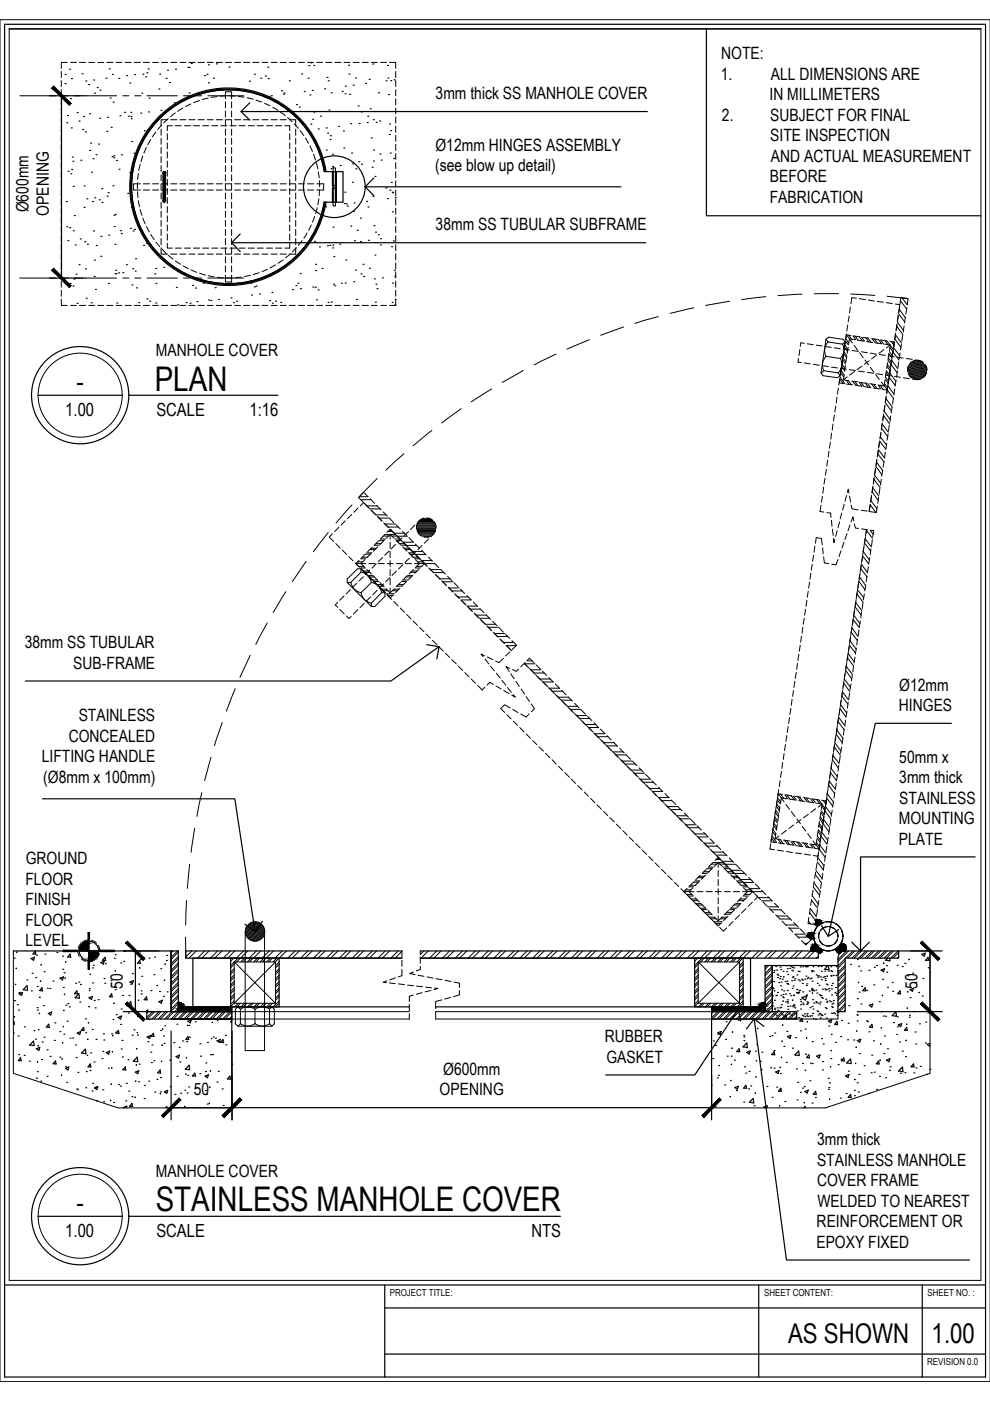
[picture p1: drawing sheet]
<svg xmlns="http://www.w3.org/2000/svg" width="210mm" height="297mm" viewBox="0 0 210 297" stroke-linecap="round" stroke-linejoin="round" font-family="sans-serif">
<defs><g id="words">
<g font-size="7.2">
<text x="32.8" y="82.9">PLAN</text>
<text x="33" y="256.8">STAINLESS MANHOLE COVER</text>
</g>
<g font-size="5.8">
<text x="16.2" y="82.9">-</text>
<text x="16.2" y="256.9">-</text>
<text x="167.1" y="284.8">AS SHOWN</text>
<text x="197.5" y="284.8">1.00</text>
</g>
<g font-size="3.8">
<text x="13.8" y="88.2">1.00</text>
<text x="33.1" y="88.2">SCALE</text>
<text x="52.9" y="88.2">1:16</text>
<text x="13.8" y="262.3">1.00</text>
<text x="33.1" y="262.3">SCALE</text>
<text x="112.7" y="262.3">NTS</text>
</g>
<g font-size="3.6">
<text x="152.8" y="16.9">1.</text>
<text x="152.9" y="12.6">NOTE:</text>
<text x="163.4" y="16.9">ALL DIMENSIONS ARE</text>
<text x="92.4" y="21">3mm thick SS MANHOLE COVER</text>
<text x="163.2" y="21.2">IN MILLIMETERS</text>
<text x="153.1" y="25.6">2.</text>
<text x="163.3" y="25.6">SUBJECT FOR FINAL</text>
<text x="163.3" y="29.9">SITE INSPECTION</text>
<text x="92.3" y="31.9">Ø12mm HINGES ASSEMBLY</text>
<text x="163.4" y="34.3">AND ACTUAL MEASUREMENT</text>
<text x="92.3" y="36.3">(see blow up detail)</text>
<text x="163.2" y="38.6">BEFORE</text>
<text x="6" y="45" transform="rotate(-90 6 45)">Ø600mm</text>
<text x="10.4" y="45.7" transform="rotate(-90 10.4 45.7)">OPENING</text>
<text x="163.2" y="43">FABRICATION</text>
<text x="92.4" y="48.8">38mm SS TUBULAR SUBFRAME</text>
<text x="33.1" y="75.4">MANHOLE COVER</text>
<text x="5.2" y="137.4">38mm SS TUBULAR</text>
<text x="15.5" y="141.8">SUB-FRAME</text>
<text x="190.7" y="146.4">Ø12mm</text>
<text x="16.7" y="152.9">STAINLESS</text>
<text x="190.6" y="150.7">HINGES</text>
<text x="8.8" y="161.6">LIFTING HANDLE</text>
<text x="14.6" y="157.3">CONCEALED</text>
<text x="190.7" y="161.8">50mm x</text>
<text x="9.2" y="166">(Ø8mm x 100mm)</text>
<text x="190.7" y="166.1">3mm thick</text>
<text x="190.7" y="170.5">STAINLESS</text>
<text x="190.6" y="174.8">MOUNTING</text>
<text x="190.6" y="179.1">PLATE</text>
<text x="5.5" y="183.2">GROUND</text>
<text x="5.4" y="187.6">FLOOR</text>
<text x="5.4" y="191.9">FINISH</text>
<text x="5.4" y="196.2">FLOOR</text>
<text x="5.4" y="200.5">LEVEL</text>
<text x="26.1" y="209.7" transform="rotate(-90 26.1 209.7)">50</text>
<text x="194.6" y="209.7" transform="rotate(-90 194.6 209.7)">50</text>
<text x="128.2" y="220.9">RUBBER</text>
<text x="94" y="227.9">Ø600mm</text>
<text x="128.6" y="225.3">GASKET</text>
<text x="41.1" y="232.2">50</text>
<text x="93.2" y="232.2">OPENING</text>
<text x="173.2" y="242.9">3mm thick</text>
<text x="33.1" y="249.5">MANHOLE COVER</text>
<text x="173.2" y="247.2">STAINLESS MANHOLE</text>
<text x="173.2" y="251.5">COVER FRAME</text>
<text x="173.3" y="255.8">WELDED TO NEAREST</text>
<text x="173.1" y="260.2">REINFORCEMENT OR</text>
<text x="173.1" y="264.5">EPOXY FIXED</text>
</g>
<g font-size="2">
<text x="82.6" y="274.9">PROJECT TITLE:</text>
<text x="162" y="274.9">SHEET CONTENT:</text>
<text x="196.7" y="274.9">SHEET NO. :</text>
<text x="196.6" y="289.5">REVISION 0.0</text>
</g>
</g></defs>
<!-- layer: 0 -->
<g fill="none" stroke="#000" stroke-width=".25">
<path d="M1 5.2h208v286.8h-208zM1.9 6.1h206.1M13.8 15.8h.1M13.8 17.7h.1M14.7 14.7h.1M15.2 16.7h.1M17.4 15.6h.1M18.2 17.2h.1M18.8 17.9h.1M19.9 17h.1M20 19.8h.1M20.6 18.6h.1"/>
<path d="M21.2 19.1h.1M22.5 16.6h.1M23.2 14.6h.1M23.8 15.8h.1M25.2 16.6h.1M26.8 16h.1M27.5 17.6h.1M28.5 15.8h.1M30.1 19.8h.1M30.3 15.7h.1M30.9 16.3h.1M31.2 15.4h.1"/>
<path d="M31.4 14.6h.1M33.7 18.9h.1M33.9 15.7h.1M35.2 16.6h.1M35.5 14.9h.1M35.9 17.5h.1M37.2 14.7h.1M39.8 14.3h.1M40.1 19.7h.1M40.1 14.3h.1M40.6 13.4h.1M43.4 16h.1"/>
<path d="M43.9 15.7h.1M44.2 13.7h.1M44.2 17.6h.1M45.3 16.6h.1M45.9 13.5h.1M48.6 14.2h.1M52.9 17.2h.1M53.9 15.7h.1M55.3 16.6h.1M56.3 16.1h.1M56.8 14.3h.1M56.9 16.7h.1"/>
<path d="M59.7 19.2h.1M60.2 20h.1M60.2 19.7h.1M61.3 17.1h.1M64 15.7h.1M64.5 19.4h.1M65.3 16.6h.1M65.5 13.9h.1M66 13.3h.1M66.2 19.2h.1M66.5 13.9h.1M68.8 18.8h.1"/>
<path d="M69.3 16.4h.1M69.6 17.1h.1M70.2 19.7h.1M72.6 19.4h.1M73.2 19.9h.1M73.2 18.3h.1M73.9 13.8h.1M74 15.7h.1M74.9 18.1h.1M75.4 16.5h.1M77.5 17.7h.1M78.3 16.8h.1"/>
<path d="M79 13.6h.1M80.3 19.7h.1M81.9 17.1h.1M82.2 13.9h.1M82.3 16.5h.1M82.8 17.1h.1M83.6 16.9h.1M149.8 6.1v39.6h58.2M10.5 20.3h7.7M13 20.3v38.7M14.1 26h.1M14.3 24.5h.1"/>
<path d="M14.4 36.3h.1M14.9 20.9h.1M15 36.9h.1M15.1 27.1h.1M15.2 35.9h.1M15.3 33.3h.1M15.5 34.2h.1M15.5 39.5h.1M16.4 23.9h.1M16.8 25.7h.1M17.1 34h.1M17.5 27.5h.1"/>
<path d="M17.7 24.7h.1M17.8 39.4h.1M18.1 28h.1M19 31.9h.1M19 24.1h.1M19.2 30.3h.1M19.4 36.5h.1M19.7 33.6h.1M20.4 32.8h.1M20.9 30.6h.1M21.2 25.1h.1M21.6 40h.1"/>
<path d="M22.6 27.8h.1M22.8 24.9h.1M23.4 20.8h.1M23.6 27h.1M23.7 33.2h.1M24 39.4h.1M24 21.7h.1M24.1 33h.1M24.1 33.5h.1M24.7 34h.1M25.2 35.9h.1M25.4 24.5h.1"/>
<path d="M25.8 32.8h.1M26.4 23.8h.1M27.2 24.6h.1M27.5 36.6h.1M27.7 23.8h.1M27.8 24.7h.1M27.8 25.2h.1M27.9 30h.1M28.4 32.5h.1M29.8 24h.1M30.6 27.7h.1M31.5 23.7h.1"/>
<path d="M31.6 20.8h.1M34.1 23.4h.1M34.6 36.6v6l.3 .2 .2-.2M34.6 36.6l.3-.2 .2 .2M34.6 36.7l.3-.3-.3 .3M34.6 36.8l.3-.3-.3 .3M34.7 36.9l.3-.3-.3 .3M34.8 36.4l-.2 .2M34.8 36.4l-.2 .3M35 36.5l-.4 .3M35 36.5l-.3 .4M35.1 36.6l-.3 .3"/>
<path d="M35.1 36.7l-.3 .2M35.1 36.7l-.2 .2M35.1 36.6v6M36.9 21.8h.1M51.1 23.7h86.1M53 21.8l-1.9 1.9 1.9 1.8M57 20.4h.1M57.5 20.3h.1M62.9 22.2h.1M63.5 22.7h.1M65.7 20.1h.1M65.9 26.3h.1"/>
<path d="M66.3 25.3h.1M66.5 23.8h.1M67.5 27.3h.1M67.9 24.6h.1M68.7 36.4a20.6 20.6 0 0 0-31.4-14 20.6 20.6 0 0 0 0 34.4 20.6 20.6 0 0 0 31.4-14M68.7 36.4h1.9v6.5h-1.9M69 36.4a20.8 20.8 0 0 0-31.9-14.2 20.8 20.8 0 0 0 0 34.8 20.8 20.8 0 0 0 31.9-14.2M69.1 36.4a20.9 20.9 0 0 0-32-14.4 20.9 20.9 0 0 0 0 35.2 20.9 20.9 0 0 0 32-14.4M69.2 31.8h.1M69.2 27.1h.1M69.5 28.2h.1M69.8 23.4h.1"/>
<path d="M70 29.6h.1M70.1 28.8h.1M70.2 35.8h.1M70.5 35.3h.1M70.5 39.9h.7v3h-.7zM70.5 36.4h.7v3h-.7zM70.5 32.7h.1M71.1 36.4h1.6v6.5h-1.6zM71.8 26.8h.1M72.1 35.1h.1M72.8 27.8h.1M72.9 31.4h.1"/>
<path d="M74.1 20h.1M74.3 26.2h.1M74.5 32.5h.1M74.7 38.6h.1M74.8 34.7h.1M75.4 35.8h.1M75.9 22.5h.1M76.1 34.3h.1M76.2 26.2h.1M76.6 23.7h.1M76.7 34.8h.1M77.4 39.6h54.3"/>
<path d="M77.9 26h.1M78 24.6h.1M78.5 23.1h.1M78.7 29.2h.1M78.9 35.5h.1M79.2 34.1h.1M79.2 25.4h.1M79.2 31.8h.1M79.2 37.7l-1.8 1.9 1.8 1.9M79.5 37.4h.1M79.8 25.9h.1M80.5 25.6h.1"/>
<path d="M80.6 32.7h.1M80.8 33.9h.1M81.8 39.9h.1M82.4 20.1h.1M82.5 28.5h.1M82.6 26.3h.1M82.8 32.5h.1M82.8 27.7h.1M83 38.7h.1M83.4 33.6h.1M10.5 59h7.7M14.1 42.7h.1"/>
<path d="M14.2 48.1h.1M14.4 51h.1M14.8 48.3h.1M15.5 48.9h.1M15.7 59.2h.1M15.7 45.7h.1M16 51.9h.1M16.1 58.2h.1M16.8 56.1h.1M17 50.7h.1M17.4 59h.1M17.8 44h.1"/>
<path d="M17.9 51.3h.1M18.1 57h.1M18.4 42.1h.1M18.5 51.8h.1M19.6 42.7h.1M19.8 49h.1M20 58.6h.1M20 55.1h.1M20.1 41.9h.1M20.4 52.1h.1M21 42.4h.1M21.4 50.1h.1"/>
<path d="M21.4 54.3h.1M21.6 42.9h.1M22.7 41.6h.1M22.9 40.8h.1M23.1 49.9h.1M24.2 45.6h.1M24.2 48h.1M24.4 58h.1M24.4 51.8h.1M24.4 45.5h.1M24.6 57.3h.1M24.6 58h.1"/>
<path d="M25.1 57.9h.1M25.6 48.9h.1M25.7 49.5h.1M26 57.8h.1M26.8 56.1h.1M27.1 41h.1M27.6 48.4h.1M27.9 44h.1M28.2 57h.1M28.2 49h.1M28.5 48.6h.1M28.7 57.5h.1"/>
<path d="M28.7 54.8h.1M30.4 52h.1M31 51.5h.1M32.8 58.1h.1M33 56.9h.1M34.6 42.5l.2-.1-.2 .2M34.7 56.7h.1M34.9 42.4l-.2 .3 .3-.2M35.1 42.6l-.3 .2M35.1 42.7l-.2 .1M37.6 57.6h.1M49.1 51.5h87.8"/>
<path d="M50.9 49.6l-1.8 1.9 1.8 1.8M63.6 58h.1M66.7 51.2h.1M66.9 56h.1M66.9 57.3h.1M67.7 52.4h.1M68.3 56.9h.1M69 43.8h.1M69.4 52.1h.1M69.9 52h.1M70.5 52.6h.1M70.6 52h.1"/>
<path d="M70.6 48.2h.1M70.8 54.4h.1M72.1 51.8h.1M73 43.2h.1M73.1 40.8h.1M73.3 55.1h.1M73.4 43.3h.1M73.6 43.7h.1M74.4 47.9h.1M74.9 44.9h.1M75 59.7h.1M75.1 43h.1"/>
<path d="M75.1 51h.1M75.4 57.3h.1M75.7 48.8h.1M76.4 51.2h.1M76.4 46.3h.1M76.5 58.1h.1M77 56h.1M77.1 58.6h.1M77.7 42.7h.1M78 43.9h.1M78.1 51h.1M78.3 56.9h.1"/>
<path d="M79.1 41.6h.1M79.3 47.9h.1M79.4 59.1h.1M79.5 54.1h.1M79.6 49.2h.1M80.2 49.8h.1M80.6 51.9h.1M80.7 50.6h.1M81.1 58.9h.1M82.1 42.1h.1M82.7 40.3h.1M83 52.3h.1"/>
<path d="M83.2 40.8h.1M83.2 44.9h.1M83.3 40.9h.1M83.4 51.1h.1M83.6 57.3h.1M83.7 58.6h.1M83.8 41.9h.1M14.9 60.1h.1M15.5 60.6h.1M16.3 64.3h.1M18.3 63.2h.1M19.3 64.2h.1"/>
<path d="M20.2 61.4h.1M23 60.1h.1M24.8 64.2h.1M28 60.4h.1M29 61h.1M29.4 64.2h.1M31.2 63.4h.1M31.7 63.9h.1M33 64.2h.1M33.1 60.1h.1M37.4 60.9h.1M37.7 64.6h.1"/>
<path d="M39.5 64.2h.1M40.3 64.3h.1M40.9 60.5h.1M41.4 61.1h.1M41.7 64h.1M43.1 60.1h.1M44.2 63.6h.1M44.7 63.7h.1M45.6 61h.1M46.4 63.5h.1M49 63.1h.1M49.5 64.2h.1"/>
<path d="M50.2 63.9h.1M53.1 60.1h.1M53.3 62.6h.1M53.9 60.8h.1M54.3 60.6h.1M55 62.3h.1M57.1 63.7h.1M57.7 62h.1M57.7 64.3h.1M58.4 63.9h.1M59.5 64.1h.1M62 61.4h.1"/>
<path d="M62.7 60.6h.1M63.2 60.1h.1M63.7 61.2h.1M66.3 60.9h.1M66.8 60.9h.1M67.1 63.6h.1M67.4 61.5h.1M69.6 64.1h.1M70.2 64h.1M70.7 60.3h.1M71 60.6h.1M72.4 60.1h.1"/>
<path d="M73.2 60h.1M75.6 63.5h.1M79.6 64.1h.1M79.7 60.3h.1M79.9 61.2h.1M83.1 64.1h.1M83.2 60h.1M83.7 64.7h.1M83.8 63.5h.1M8 83.8h17.9M27.3 83.8h31.6M90.5 136.7l2.6 .4-.5 2.6"/>
<path d="M93.1 137.1l-10.2 7.3h-77.5M201.7 153.4h-16.1l-10 45.1M9 169.4h40.8l4.3 28.1M18.7 197.7h.3v1.6h-.3zM18.8 199.3v4.6M55.6 195.4l-1.5 2.1-2.2-1.6M174.2 196.3l1.4 2.2 2.2-1.4M180.6 199.8l1.9 1.8 1.8-1.8M206.8 181.7h-24.3v19.9M2.8 216.6l.1-.1 .1 .7h-.2M2.8 201.6h33.5M3 203.1h.1"/>
<path d="M3.7 213h.1M3.9 219.7h.1M3.9 214.2h.1M4 210.6h.1M4.1 210.4h.1M4.1 210.7l.7-.3-.2 .7zM5.2 217.7h.1M5.7 207.8h.1M5.7 209l-.8 .8 .9 .2v-1M6.6 203.2l.7-.2-.2 .6zM6.6 210.1h.1M6.8 206.4h.1"/>
<path d="M7.2 218.5h.1M7.5 201.7l.1 .6h-.6zM7.6 207.2h.1M7.7 202.5h.1M7.9 213.6h.1M7.9 209.2h.1M8 214.2h.1M8.9 209.4l.1 .7-.6-.1zM9.2 213.2h.1M9.4 219.9h.1M9.4 206h.1M9.5 202.3h.1"/>
<path d="M10 209.5h.1M10.2 214.9l.8-.3-.2 .6zM10.3 217.2l.2 .6-.7-.1zM10.6 209.6h.1M11.2 208h.1M11.6 216.9h.1M12.1 202h.1M12.7 218.7h.1M12.7 207.4l.8-.3-.2 .7zM13.3 202.7h.1M13.3 205.5h.1M13.4 209.4h.1"/>
<path d="M13.4 201.5h3.1v.2h-3.1zM13.5 219.3h.1M13.6 206.2h.1M14 213.1h.1M14.2 216.5h.1M14.4 212.8h.1M14.7 213.5h.1M14.9 202.3l.1 .7-.6-.1zM16 208.5h.1M16.3 210.1l.1 .6h-.6zM16.4 219l.7-.3-.2 .7zM16.7 208.2h.1"/>
<path d="M16.7 210.7l.1 1-.9-.2zM16.9 212.5h.1M17.1 208.7h.1M17.7 217.8l.1 .7-.6-.1zM18.1 216h.1M18.2 219h.1M18.7 203.9h.3v1.6h-.3zM18.8 203h.1M18.9 211.5l.7-.2-.2 .6zM18.9 209.6h.1M19.6 218.3h.1M19.6 205.2h.1"/>
<path d="M19.6 208.4h.1M19.8 204.7h.1M20 212.1h.1M20.2 213.7h.1M20.8 211.9h.1M21.2 201.5h3.1v.2h-3.1zM21.4 204.1l.7-.3-.2 .6zM21.9 219.2h.1M22.1 207.5h.1M22.2 208.5h.1M22.3 203l.1 .6h-.6zM22.4 204.3h.1"/>
<path d="M23.5 207.9h.1M23.7 219.2h.1M23.7 210.7l.1 .7-.6-.1zM24.3 203.2h.1M24.4 209.8h.1M24.5 218.8h.1M24.6 215.1h.1M25 215.7l.8-.3-.2 .7zM25.1 218.5l.1 .6h-.6zM25.6 217.2h.1M25.6 204.2h.1M25.7 213.9h.1"/>
<path d="M26 211.1h.1M26.1 214.5h7.6M26.2 203.8h.1M27.2 214.8h.1M27.3 211.1h.1M27.6 208.2l.7-.3-.2 .7zM27.7 208.7h.1M27.7 212.4l.2 1-1-.1zM28 219.5h.1M28.1 206.4h.1M28.4 218.3h.1M28.7 201.6v12.9"/>
<path d="M29.2 219.4h.1M29.6 203.6l.2 .6h-.6zM29.8 203.4h.1M29.9 210.1h.1M29.9 210.7h.1M30.1 207h.1M31.1 211.4l.1 .6-.6-.1zM31.1 214.3h.1M31.1 214.5h18v1.6h-18zM31.2 214.2h.1M31.2 219.9l.7-.3-.2 .6zM31.6 216.2h.1"/>
<path d="M31.6 203.1h.1M32 210h.1M32.5 219.1l.1 .6h-.6zM32.6 206.7h.1M32.8 202.9h.1M33.2 208.9h.1M33.7 212.4l.7-.3-.2 .6zM33.8 210.2h.1M34 218.5h.1M34.1 205.4h.1M34.7 219.7h.1M34.9 217.5h.1"/>
<path d="M35.3 203.7h.1M35.3 202.6h.1M35.4 210.3h.1M36.3 201.6h1.5v12.9h-1.5zM36.3 201.6v12.9h12.8M36.3 204.9v.1M36.3 201.6v12.9M36.3 218.6v18.8M37.5 217.2h.1M37.8 213.5h11.3v1h-11.3zM37.8 212.5a1.63 1.63 0 0 1 1.5 2M39.8 216.5l.8-.3-.3 .7z"/>
<path d="M39.9 219.8l.1 .6-.6-.1zM40 217.4h.1M40.2 219.9h.1M41.4 216.6h.1M45.2 219.9h.1M46.1 216.4h.1M47.8 219.5h.1M48.9 203.1h10.3v10.4h-10.3zM48.9 216.6l.2 .1M49.1 216.1h-12.8h12.8M49.1 216.4l-.2 .2M49.1 216.1v18.8"/>
<path d="M49.2 218.6v18.8M85.2 201.6h-45.8v1.5h45.8h-44.3v10.4h45.9M89.1 201.6h84.4v1.5h-84.4h70v10.4h-66.7M147.3 203.1h10.3v10.4h-10.3zM150.9 214.5h18v1.6h-18zM150.9 213.5h11.3v1h-11.3zM152.2 219l.7-.3-.2 .6zM152.2 219.3h.1M154 216.6h.1M154 214.5l2.5-.5 .6 2.5M156.5 216.3h.1M156.5 214l-9.2 13.9h-18.9"/>
<path d="M157.7 219.5h.1M157.7 219.9h.1M159.9 216l6.9 51.2h38.8M162 217.6l-2.1-1.6-1.6 2.1M162.2 204.7h1.5v9.8h-1.5zM162.2 212.5a1.63 1.63 0 0 0-1.5 2M163.2 219.7h.1M163.7 219.6h.1M163.7 212.7h.1M163.7 216.1h-12.8v21.3M163.8 209.5h.1M163.8 211.1h.1"/>
<path d="M163.9 213.3h.1M164 209.6h.1M164 206.1h.1M164 208.1h.1M164.1 205.8h.1M164.1 210.1h.1M164.2 215h.1M164.2 213.8h.1M164.2 212.1h.1M164.3 219h.1M164.3 214.1h.1M164.5 204.9h.1"/>
<path d="M164.5 211.1h.1M164.6 215.3h.1M164.6 211h.1M164.7 205.7h.1M164.8 206.6h.1M164.8 213.7h.1M164.8 210.4h.1M164.9 214.2h.1M164.9 207.2h.1M164.9 206.8h.1M165.1 214.4h.1M165.1 208.3h.1"/>
<path d="M165.3 213.7h.1M165.3 207.5h.1M165.4 205h.1M165.4 207h.1M165.5 205.6h.1M165.5 209h.1M165.6 213.6h.1M165.6 211h.1M165.6 208.2h.1M165.7 213h.1M165.7 209.8h.1M165.7 215h.1"/>
<path d="M165.9 207.6h.1M165.9 211.4h.1M166 215.2h.1M166 216.1l.6-.8 .2 .8M166 205.9h.1M166 210.8h.1M166.1 211.5h.1M166.2 210.1h.1M166.5 208.1h.1M166.5 212.4h.1M166.6 210.8h.1M166.8 206h.1"/>
<path d="M166.8 218.7h.1M166.8 204.8h.1M166.8 208h.1M166.9 208.5h.1M166.9 205.4h.1M166.9 210h.1M167 212.4h.1M167 212.7h.1M167 212h.1M167 219.8l.7-.3-.2 .7zM167 213.4h.1M167 208.7h.1"/>
<path d="M167 214h.1M167.1 216h.1M167.4 215h.1M167.4 210.7h.1M167.4 205.3h.1M167.5 213.3h.1M167.7 211.1h.1M167.7 204.9h.1M167.8 215.3h.1M167.9 205.7h.1M167.9 207.9h.1M167.9 215.9h.1"/>
<path d="M168 209.5h.1M168 213.3h.1M168 205.1h.1M168.1 205.9h.1M168.1 207.2h.1M168.1 207.1h.1M168.1 209h.1M168.2 213.5h.1M168.2 211h.1M168.3 205.2h.1M168.3 213h.1M168.4 213.2h.1"/>
<path d="M168.4 215h.1M168.4 207.8h.1M168.5 215.8h.1M168.5 213.7h.1M168.5 207.5h.1M168.7 220h.1M168.8 210.5h.1M168.9 209.8h.1M169 206.7h.1M169 210.5h.1M169.1 214.3h.1M169.2 210.6h.1"/>
<path d="M169.2 205.9h.1M169.2 207.8h.1M169.3 215.8h.1M169.3 210.1h.1M169.3 210.4h.1M169.5 206h.1M169.5 208h.1M169.6 210h.1M169.7 205h.1M169.7 211.9h.1M169.7 218.6h.1M169.8 212.4h.1"/>
<path d="M169.8 213h.1M169.8 213.9h.1M169.8 215.9h.1M170 207.6h.1M170 216.1l-.4 .4 .6 .1-.1-.5M170 211.6l1.1-.5-.3 1zM170.1 211.4h.1M170.1 215.3h.1M170.1 208.5h.1M170.2 207.8h.1M170.2 212.7h.1M170.2 210.3h.1"/>
<path d="M170.2 205h.1M170.3 215.4h.1M170.3 213h.1M170.6 215h.1M170.6 207.6h.1M170.7 215.5h.1M170.7 218.2h.1M170.8 205h.1M170.9 207h.1M170.9 211.1h.1M170.9 204.9h.1M170.9 204.8h.1"/>
<path d="M170.9 208.9h.1M171 210.9h.1M171 215.3h.1M171.1 208.6h.1M171.1 204.8h.1M171.1 212.9h.1M171.1 212.4h.1M171.1 212.8h.1M171.1 214.9h.1M171.2 205h.1M171.2 207.5h.1M171.2 215.5h.1"/>
<path d="M171.3 212.6h.1M171.3 207.2h.1M171.6 210.1h.1M171.7 207.5h.1M171.7 213.6h.1M172 207.4h.1M172 205.8h.1M172.1 209.6h.1M172.1 215.4h.1M172.1 209.8h.1M172.1 210h.1M172.1 206h.1"/>
<path d="M172.2 213.4h.1M172.2 208h.1M172.3 209.7h.1M172.3 210h.1M172.3 211.9h.1M172.4 213.9h.1M172.4 215.9h.1M172.5 205.9h.1M172.6 210.1h.1M172.6 212.7h.1M172.9 216.1h.1M173 212.4h.1"/>
<path d="M173 209.9h.1M173 200.1a1.21 1.21 0 0 0-1 1.5M173.1 206.7h.1M173.1 212.6h.1M173.2 210.6h.1M173.2 214.3h.1M173.3 206.9h.1M173.3 208.5h.1M173.4 214.5h.1M173.4 212.7h.1M173.4 207.2h.1M173.5 215.2h.1"/>
<path d="M173.5 204.9h.1M173.6 206.9h.1M173.7 208.9h.1M173.7 210.9h.1M173.8 215h.1M173.8 212.9h.1M173.8 214.9h.1M173.9 212.5h.1M173.9 207.1h.1M174 215.1h.1M174.1 211.1h.1M174.1 204.9h.1"/>
<path d="M174.2 207.7h.1M174.2 211.5h.1M174.2 215.3h.1M174.3 215.3h.1M174.4 201.3l-.3 .6-.5 .1M174.4 211.7h.1M174.4 209.7h.1M174.5 207.2h.1M174.8 207h.1M174.8 215h.1M174.9 209.7h.1M174.9 205.9h.1"/>
<path d="M174.9 207.5h.1M175 213.6h.1M175 207.9h.1M175 209.9h.1M175.1 211.9h.1M175.1 204.9h.1M175.2 208.6h.1M175.2 213.9h.1M175.2 215.8h.1M175.3 212.5h.1M175.3 212.3h.1M175.3 209.8h.1"/>
<path d="M175.4 208.8h.1M175.5 204.7l-.7 .8 1 .1-.2-.9M175.6 216.5l.8-.3-.3 .6zM175.7 205.9h.1M175.7 217.5h.1M175.7 209.6h.1M175.8 210.1h.1M175.9 212.2h.1M176.1 205.8h.1M176.1 212.4h.1M176.1 205h.1M176.2 206.8h.1"/>
<path d="M176.2 207h.1M176.3 209.7h.1M176.3 214.8h.1M176.3 208.9h.1M176.3 213.4h.1M176.3 210.9h.1M176.4 206h.1M176.4 212.9h.1M176.4 214.9h.1M176.5 213.6h.1M176.5 208.5h.1M176.6 212.7h.1"/>
<path d="M176.7 212.1h.1M176.7 206.8h.1M176.8 214.7h.1M177 215h.1M177.1 209.4h.1M177.2 201.2l.3 .6 .5 .4M177.2 217.3h.1M177.2 206.8h.1M177.3 210.6h.1M177.3 204.9h.1M177.3 211.1h.1M177.4 214.4h.1"/>
<path d="M177.4 215.3h.1M177.5 216.6l.1 .6h-.6zM177.5 210.8h.1M177.5 206.7h.1M177.6 205.9h.1M177.6 214.7h.1M177.7 207.8h.1M177.7 204.7h-14v9.8M178.2 219.8h.1M178.3 200a.99 .99 0 0 1 1 .5 .99 .99 0 0 1-.1 1.1M178.4 216.4h.1M179.2 201.6h20.6"/>
<path d="M179.2 201.6a1.55 1.55 0 0 0-1.5 1.5v11.4h1.5v-11.4h11.3v-1.5M179.8 216.9h.1M180 213.2h.1M180.3 204.5h.1M181.7 216.5h.1M181.8 215.2h.1M181.8 203.4h.1M181.8 214.5h18M182.2 210.3h.1M182.5 205.9h.1M182.5 212.9h.1M182.7 209.2h.1"/>
<path d="M183.4 209.5l.2 .6-.7-.1zM183.7 216.4h.1M183.8 210h.1M183.9 216.6h.1M184.2 218.8h.1M184.2 205.7h.1M184.3 213.1l.7-.2-.2 .6zM184.9 217.2l.1 .6h-.6zM185.3 208.8h.1M185.4 205.1h.1M185.8 204.7h.1M186.4 212.4h.1"/>
<path d="M186.8 205.7l.7-.3-.2 .6zM187.3 215.4h.1M187.5 219.7h.1M187.7 215.5h.1M188 204.8h.1M188 206.1h.1M188.2 209.3h.1M188.2 203.1l-.4 .5M188.6 203.1l.1 .6-.9-.1M189.1 208.3h.1M189.1 215.3l.8-.8 .2 1-.9-.2M189.3 210.2h.1"/>
<path d="M189.4 216.8h.1M190.1 219.3h.1M190.2 215.6h.1M190.2 217.7h.1M190.2 204.7h.1M190.5 217.3l.7-.3-.2 .7zM190.8 210.1l.1 .6h-.6zM191.3 204.9h.1M191.9 204.2h.1M192.2 217.8l.2 .7-.6-.1zM192.8 215.7h.1M192.8 215.3h.1"/>
<path d="M193 211.5h.1M193 209.8l.7-.3-.2 .7zM193.5 206.3h.1M193.8 214.4h.1M194 218.8h.1M194.2 208.3h.1M194.8 210.4h.1M194.9 217.1h.1M195.5 202.3l.7-.2-.2 .6zM195.5 211.2h.1M195.7 207.5h.1M196.3 216.7h.1"/>
<path d="M196.3 203.7h.1M196.7 214.7h.1M196.8 203l.1 .6h-.6zM196.8 205.2h.1M197.2 201.6v12.9M4 223.6h.1M4.4 224.3l.1 .6h-.6zM5.1 223.8h.1M6.2 225h.1M7.1 220.8l-.8 .8M7.1 220.7l.1 1-.9-.1M7.5 220.3h.1"/>
<path d="M7.7 222.4l.7-.3-.1 .6zM7.9 227.2h.1M8.6 229.2h.1M8.8 224.6h.1M8.9 220.9h.1M10 228.2h.1M10 222.6h.1M10.6 224h.1M11.5 220.6h.1M11.8 224.9l.1 .7-.6-.1zM12.7 224.1h.1M13.9 226.5l.7-.3-.2 .7z"/>
<path d="M13.9 226.2h.1M14.1 229.5h.1M14.9 220.1h.1M15.4 220.1h.1M16 221.6h.1M16.1 224.2h.1M16.3 230.9h.1M16.4 231h.1M16.5 227.4h.1M18.1 222.4l-.8 .9M18.1 222.4l.1 1-.9-.1M19.1 227h.1"/>
<path d="M19.1 225.6l.2 .6h-.6zM19.2 223.3h.1M19.5 231.3h.1M19.6 229.7h.1M19.9 225.2h.1M20 230.7l.7-.3-.2 .6zM20.3 230.5h.1M20.4 220.4h.1M20.5 233.4h.1M21.6 224.4h.1M21.8 222.9h.1M21.8 231.1h.1"/>
<path d="M22 233.6h.1M22 220.5h.1M22.5 223.2l.7-.3-.2 .6zM23 226.5h.1M24.1 233.8h.1M25.1 229.9h.1M25.5 230.3h.1M25.7 222.4h.1M25.9 220.6h.1M26 224.1h.1M26.3 234.9l-.1-.1 .7-.3-.1 .4M26.5 226.2l.2 .7-.7-.1z"/>
<path d="M26.7 233.4h.1M26.8 229.7h.1M27.1 224.7h.1M27.3 231.3h.1M28 232.5h.1M28 234l.1 .6h-.6zM28.7 227.3l.7-.3-.2 .7zM29.1 224.1l.1 1-.9-.1zM29.4 229.3h.1M29.5 225.6h.1M30.6 232.9h.1M30.6 230.2h.1"/>
<path d="M31.4 220.8h.1M31.5 229.2h.1M32 223.1h.1M32.1 225.3h.1M32.2 221.6h.1M32.6 224.9h.1M32.8 231.5h.1M33.3 228.8h.1M34 226.9v.6l-.6-.1zM34 231.5h.1M34.8 221.2h.1M35.1 234.9l.2-.3 .1 .3"/>
<path d="M35.6 231.2l-.8 .3 .5 .3 .3-.6M36 224.8h.1M36.1 230.4h.1M36.3 234.9h114.6M36.9 221.1h.1M37.1 232.1h.1M37.3 224l.8-.3-.3 .7zM37.5 228.2h.1M38 222.1h.1M38.1 225.2h.1M38.3 231.8h.1M38.7 220.7h.1"/>
<path d="M39.3 226.7l.8-.8 .1 .9zM39.7 231.7h.1M39.8 228h.1M40 230.4h.1M41.3 227.5l.1 .7-.6-.1zM41.6 230.6h.1M42.4 221.3h.1M42.4 227.7h.1M42.5 223.9h.1M43.5 228.2l.7-.3-.2 .6zM43.6 231.2h.1M43.6 227.2h.1"/>
<path d="M43.6 225.4h.1M43.8 232h.1M43.9 234.1h.1M44 221h.1M45.1 223.6h.1M45.7 220.1h.1M46 229.4h.1M46 220.7l.7-.3-.2 .6zM46.3 227.1h.1M47.1 230.9h.1M47.3 220.4l.1 .7-.6-.1zM47.3 234.4h.1"/>
<path d="M47.9 221.5h.1M48.7 228.2l.2 .6h-.7zM49 223.1h.1M49.1 225.6h.1M151.1 224.4h.1M151.3 220.7h.1M151.7 234.7h.1M151.7 221.6h.1M152.1 228.5h.1M152.3 228h.1M152.4 225.9h.1M153.7 230h.1"/>
<path d="M153.8 220.4h.1M154.2 223.9h.1M155 223.9h.1M155.7 224.8h.1M155.8 230.6l.7-.3-.2 .7zM156.1 231.2h.1M156.7 222.4l.1 .6h-.6zM157.5 221.9l1 .2-.2-1-.8 .9M157.7 233.7h.1M157.7 220.6h.1M157.9 226.2h.1M158.1 227.5h.1"/>
<path d="M158.2 230.1l.1 .6h-.7zM158.3 223.1l.7-.3-.2 .7zM158.7 230.9h.1M158.8 227.1h.1M159.2 230.2h.1M159.7 232.9l-.8 .8M159.7 232.9l.1 .9-.9-.1M159.9 234.4h.1M160.2 222.9h.1M161.2 225h.1M161.4 226.8h.1M161.5 223.1h.1"/>
<path d="M162.2 234.9l-.2-.2 .7-.2-.1 .4M162.6 230.4h.1M163.4 226.4h.1M163.7 232.6h.1M164.1 222.7h.1M164.1 226.5h.1M164.1 223l.2 .6h-.7zM164.5 227.3l.7-.3-.2 .6zM164.7 230.5h.1M165.3 226.3h.1M165.6 230.7l.1 .7-.6-.1zM166.2 221.9h.1"/>
<path d="M166.4 233.5h.1M166.7 225.2h.1M168 222.2h.1M168.9 226.6h.1M169 233.2h.1M169.1 229.5h.1M169.3 222.8l.2 1-1-.1zM169.7 231.6h.1M170.1 230.7h.1M170.1 225.5h.1M170.6 231.4l.8-.3-.2 .7zM170.7 234.6l-.3 .3"/>
<path d="M170.7 234.6v.3M171.5 223.6l.1 .7-.6-.1zM171.7 229.1h.1M171.8 225.4h.1M172.2 233.9h.1M172.2 225.5h.1M172.2 220.8h.1M172.9 232.7h.1M172.9 231.4l.2 .7-.7-.1zM173.1 223.9l.8-.2-.2 .6zM174.2 220.2h.1M174.4 226.9h.1"/>
<path d="M174.4 225.1h.1M174.5 221.3h.1M175.6 228.6h.1M175.6 231h.1M175.7 230.6h.1M176.1 224.4h.1M177.1 221h.1M177.7 225.7h.1M178.2 232.8h.1M178.3 224.6h.1M178.9 224.3l.1 .6h-.6zM179.3 228.1l.7-.3-.2 .7z"/>
<path d="M179.4 231.8h.1M179.7 220.5h.1M179.9 227.1h.1M180.3 224.6l-.8 .8M180.3 232.1l.2 .6-.7-.1zM180.3 224.5l.2 1-1-.1M181 220.5h.1M181.1 231.2h.1M181.2 232.3h.1M181.7 229.6h.1M181.8 220.6l.7-.3-.2 .7zM182 231.5h.1"/>
<path d="M182.1 227.8h.1M182.2 223.4h.1M183.2 226h.1M184.2 231.8h.1M184.7 227.4h.1M184.8 223.7h.1M185.2 220.7h.1M185.4 227.3h.1M185.9 231h.1M186.3 224.9l.1 .7-.6-.1zM186.5 228.2h.1M187.4 223.4h.1"/>
<path d="M187.7 228.5h.1M188 224.8l.7-.3-.2 .6zM188.2 222.4h.1M188.6 226.9h.1M188.7 226.2h.1M190.7 220.9h.1M190.9 227.6h.1M191.3 222.9h.1M191.3 226.3l-.8 .8M191.3 226.2l.1 1-.9-.1M191.9 227.4h.1M192 224h.1"/>
<path d="M193.7 225.6l.1 .6h-.6zM193.8 227.5h.1M194.2 221.3h.1M194.2 226.4h.1M195.1 226.1h.1M196.2 221.1h.1M196.4 227.8h.1M197.1 226.7h.1M197.2 221.2l-.6 .2 .5 .4 .1-.2M8 257.9h17.9M27.3 257.9h91.5M1 272.4h208"/>
<path d="M81.6 272.4v19.6M81.6 277.3h127.4M160.9 272.4v19.6M195.5 272.4v19.6M81.6 287.1h127.4"/>
<circle cx="34.9" cy="36.6" r=".23"/>
<circle cx="70.9" cy="39.6" r="6.5"/>
<circle cx="34.9" cy="42.6" r=".23"/>
<circle cx="17" cy="83.8" r="10.3"/>
<circle cx="175.6" cy="198.5" r="3.1"/>
<circle cx="18.9" cy="201.6" r="2.05"/>
<circle cx="17" cy="257.9" r="10.3"/>
</g>
<!-- layer: 8 -->
<g fill="none" stroke="#000" stroke-width=".21">
<path d="M0 4.2h209.9v288.7h-209.9zM1.9 6.1h206.1v265.4h-206.1zM13 15.1v1.4M13 17.1v1.3M13 19v1.3M14.3 13.2h-1.3v1.3M14.9 13.2h1.3M16.8 13.2h1.4M18.8 13.2h1.3M20.7 13.2h1.3M22.6 13.2h1.4M24.6 13.2h1.3"/>
<path d="M26.5 13.2h1.3M28.4 13.2h1.4M30.4 13.2h1.3M32.3 13.2h1.3M34.2 13.2h1.4M36.2 13.2h1.3M38.1 13.2h1.3M40 13.2h1.4M42 13.2h1.3M43.9 13.2h1.3M45.8 13.2h1.4M47.8 13.2h1.3"/>
<path d="M49.7 13.2h1.3M51.6 13.2h1.4M53.6 13.2h1.3M55.5 13.2h1.3M57.5 13.2h1.3M59.4 13.2h1.3M61.3 13.2h1.3M63.3 13.2h1.3M65.2 13.2h1.3M67.1 13.2h1.3M69.1 13.2h1.3M71 13.2h1.3"/>
<path d="M72.9 13.2h1.3M74.9 13.2h1.3M76.8 13.2h1.3M78.7 13.2h1.3M80.7 13.2h1.3M82.6 13.2h1.3v1.3M83.9 15.1v1.4M83.9 17.1v1.3M83.9 19v1.3M4.2 20.3h7.7M13 20.9v1.4M13 22.9v1.3"/>
<path d="M13 24.8v1.3M13 26.7v1.4M13 28.7v1.3M13 30.6v1.3M13 32.5v1.3M13 34.5v1.3M13 36.4v1.3M13 38.3v1.3M13.1 20.3h1.3M15.7 20.3h1.3M18.3 20.3h6.4M26 20.3h1.3"/>
<path d="M28.6 20.3h1.3M29.2 38.7l-.1 1.3M29.3 36.8l-.1 1.2M29.7 34.9l-.3 1.2M29.8 39h-1.5v1.3h1.5M30.3 33l-.4 1.3M30.4 39h1.3M31 31.3l-.5 1.2M31.2 20.3h6.4M32 29.6l-.7 1.1M32.3 39h1.3M33 28l-.7 1"/>
<path d="M34.2 27.4v1.3M34.2 29.3v1.3M34.2 31.3v1.2M34.2 33.2v1.3M34.2 35.1v1.3M34.2 37.1v1.2M34.2 39v1.3M34.2 26.5l-.8 1M34.2 39h1.4M34.6 36.6h.1M34.6 36.8h.1M34.7 36.9l-.1 .1"/>
<path d="M34.8 36.4h.1M34.8 36.9l-.2 .3M34.9 36.4v.1M35.1 36.5l-.1 .1M35.1 36.6v.1M35.1 36.8l-.5 .5M35.1 37l-.5 .5M35.1 37.2l-.5 .5M35.1 37.3l-.5 .5M35.1 37.5l-.5 .5M35.1 37.7l-.5 .5M35.1 37.8l-.5 .5"/>
<path d="M35.1 38l-.5 .5M35.1 38.2l-.5 .5M35.1 38.3l-.5 .5M35.1 38.5l-.5 .5M35.1 38.7l-.5 .5M35.1 38.8l-.5 .6M35.1 39l-.5 .6M35.1 39.2l-.5 .5M35.1 39.4l-.5 .5M35.1 39.5l-.5 .6M35.1 39.7l-.5 .5M35.1 39.9l-.5 .5"/>
<path d="M35.5 28.3v1.4M35.5 30.3v1.3M35.5 32.2v1.3M35.5 34.1v1.4M35.5 36.1v1.3M35.5 38v1.3M35.5 39.9v1.3M35.6 25.4h-1.4v1.3M35.6 25.2l-.9 .9M36.2 39h1.3M36.2 25.4h1.3M36.5 26.7h-1v1"/>
<path d="M37.2 23.9l-1 .9M37.2 26.7h1.2M38.1 39h1.3M38.1 25.4h1.3M38.8 22.9l-1.1 .7M38.9 20.3h1.3M39.1 26.7h1.3M40 39h1.4M40 25.4h1.4M40.5 22l-1.2 .6M41 26.7h1.3M41.5 20.3h1.3"/>
<path d="M42 39h1.3M42 25.4h1.3M42.3 21.3l-1.2 .5M43 26.7h1.2M43.9 39h1.3M43.9 25.4h1.3M44.1 20.3h7.6M44.2 20.8l-1.3 .3M44.9 26.7h1.3M45.8 39h1.4M45.8 25.4h1.4M46 20.5l-1.3 .1"/>
<path d="M46.8 26.7h1.3M47.8 20.9v-1.4h1.3v1.4M47.8 39h1.3v1.3h-1.3zM47.8 21.6v1.3M47.8 23.5v1.3M47.8 25.5v1.2M47.8 27.4v1.3M47.8 29.3v1.3M47.8 31.3v1.2M47.8 33.2v1.3M47.8 35.1v1.3M47.8 37.1v1.2"/>
<path d="M47.8 25.4h1.3M48 20.3l-1.3 .1M48.6 20.3l1.3 .1M48.8 26.7h1.2M49.1 21.6v1.3M49.1 23.5v1.3M49.1 25.5v1.2M49.1 27.4v1.3M49.1 29.3v1.3M49.1 31.3v1.2M49.1 33.2v1.3M49.1 35.1v1.3"/>
<path d="M49.1 37.1v1.2M49.7 39h1.3M49.7 25.4h1.3M50.5 20.4l1.3 .2M50.7 26.7h1.3M51.6 39h1.4M51.6 25.4h1.4M52.4 20.7l1.3 .3M52.6 26.7h1.3M53.6 39h1.3M53.6 25.4h1.3M54.3 21.2l1.2 .4"/>
<path d="M54.6 26.7h1.2M55.5 39h1.3M55.5 25.4h1.3M56.1 21.9l1.1 .5M56.5 26.7h1.3M57.5 39h1.3M57.5 25.4h1.3M57.8 22.8l1.1 .6M58.4 26.7h1.3M59.4 39h1.3M59.4 25.4h1.3M59.4 23.8l1.1 .7"/>
<path d="M60.4 26.7h1v1M61 24.9l.9 .9M61.3 25.4h1.4v1.3M61.3 39h1.3M61.4 28.3v1.4M61.4 30.3v1.3M61.4 32.2v1.3M61.4 34.1v1.4M61.4 36.1v1.3M61.4 38v1.3M61.4 39.9v1.3M62.4 26.3l.8 .9"/>
<path d="M62.7 27.4v1.3M62.7 29.3v1.3M62.7 31.3v1.2M62.7 33.2v1.3M62.7 35.1v1.3M62.7 37.1v1.2M62.7 39v1.3M63.3 39h1.3M63.6 27.7l.8 1M64.8 29.3l.6 1.1M65.2 39h1.3M65.7 31l.6 1.1"/>
<path d="M66.5 32.7l.4 1.2M67.1 34.5l.3 1.3M67.1 39h1.5v1.3h-1.5M67.5 36.4l.2 1.3M67.7 38.3l.1 1.3M70.6 35.6h.5v8.1h-.5zM71.1 37.6l.2-.1-.2 .2M71.1 38.5l.2-.2-.2 .3M71.2 36.4l-.1 .1M71.3 36.5l-.2 .1 .2-.2v6.5M71.3 36.6l-.2 .2M71.3 36.7l-.2 .2"/>
<path d="M71.3 36.9l-.2 .2M71.3 37.1l-.2 .2M71.3 37.3l-.2 .2M71.3 37.6l-.2 .2M71.3 37.8l-.2 .2M71.3 38l-.2 .1M71.3 38.1l-.2 .2M71.3 38.5l-.2 .1M71.3 38.6l-.2 .2M71.3 38.8l-.2 .2M71.3 39l-.2 .2M71.3 39.1l-.2 .3"/>
<path d="M71.3 39.3l-.2 .2M71.3 39.5l-.2 .2M71.3 39.7l-.2 .2M71.3 39.8l-.2 .3M71.3 40l-.2 .2M71.3 36.8l-.2 .2M71.3 37l-.2 .2M71.3 37.7l-.2 .2M71.3 38l-.2 .2M71.3 38.2l-.2 .2M71.3 38.5l-.2 .2M71.3 38.7l-.2 .2"/>
<path d="M71.3 38.8l-.2 .3M83.9 20.9v1.4M83.9 22.9v1.3M83.9 24.8v1.3M83.9 26.7v1.4M83.9 28.7v1.3M83.9 30.6v1.3M83.9 32.5v1.3M83.9 34.5v1.3M83.9 36.4v1.3M83.9 38.3v1.3M4.2 59h7.7"/>
<path d="M13 40.3v1.3M13 42.2v1.3M13 44.1v1.3M13 46.1v1.3M13 48v1.3M13 49.9v1.3M13 51.9v1.3M13 53.8v1.3M13 55.7v1.3M13 57.6v1.4M13 59.6v1.3M13.1 59h1.3"/>
<path d="M15.7 59h1.3M18.3 59h6.4M26 59h1.3M28.6 59h1.3M29.2 40.6l.1 1.3M29.3 42.5l.3 1.3M29.7 44.4l.4 1.3M30.3 46.3l.5 1.1M30.4 40.3h1.3M31 48l.7 1.2M31.2 59h6.4M32 49.7l.7 1.1"/>
<path d="M32.3 40.3h1.3M33.1 51.3l.8 1M34.2 52.5v1.4h1.4M34.2 40.9v1.3M34.2 42.9v1.2M34.2 44.8v1.3M34.2 46.7v1.3M34.2 48.6v1.3M34.2 50.6v1.3M34.2 40.3h1.4M34.3 52.8l.9 .9M34.6 42.6h.1"/>
<path d="M34.6 42.7h.1M34.7 42.8h.1M34.9 42.8h-.1M35.1 40.1l-.5 .5M35.1 40.2l-.5 .6M35.1 40.4l-.5 .5M35.1 40.6l-.5 .5M35.1 40.8l-.5 .5M35.1 40.9l-.5 .5M35.1 41.1l-.5 .5M35.1 41.3l-.5 .5M35.1 41.4l-.5 .5"/>
<path d="M35.1 41.6l-.5 .5M35.1 41.8l-.5 .5M35.1 41.9l-.5 .5M35.1 42.1l-.3 .3M35.1 42.3l-.1 .1M35.1 42.4v.1M35.1 42.6v.1M35.5 51.5v1.1h1M35.5 41.9v1.3M35.5 43.8v1.3M35.5 45.7v1.3M35.5 47.7v1.3"/>
<path d="M35.5 49.6v1.3M35.7 54.1l1 .8M36.2 40.3h1.3M36.2 53.9h1.3M37.2 55.3l1.1 .7M37.2 52.6h1.2M38.1 40.3h1.3M38.1 53.9h1.3M38.8 56.4l1.1 .6M38.9 59h1.3M39.1 52.6h1.3M40 40.3h1.4"/>
<path d="M40 53.9h1.4M40.5 57.2l1.2 .5M41 52.6h1.3M41.5 59h1.3M42 40.3h1.3M42 53.9h1.3M42.3 57.9l1.3 .4M43 52.6h1.2M43.9 40.3h1.3M43.9 53.9h1.3M44.1 59h7.6M44.2 58.4l1.2 .3"/>
<path d="M44.9 52.6h1.3M45.8 40.3h1.4M45.8 53.9h1.4M46.1 58.8l1.3 .1M46.8 52.6h1.3M47.8 58.3v1.5h1.3v-1.5M47.8 40.9v1.3M47.8 42.9v1.2M47.8 44.8v1.3M47.8 46.7v1.3M47.8 48.6v1.3M47.8 50.6v1.3"/>
<path d="M47.8 52.5v1.3M47.8 54.4v1.3M47.8 56.4v1.2M47.8 53.9h1.3M48 58.9h1.3M48.8 52.6h1.2M49.1 40.9v1.3M49.1 42.9v1.2M49.1 44.8v1.3M49.1 46.7v1.3M49.1 48.6v1.3M49.1 50.6v1.3"/>
<path d="M49.1 52.5v1.3M49.1 54.4v1.3M49.1 56.4v1.2M49.7 40.3h1.3M49.7 53.9h1.3M50.7 52.6h1.3M51.2 58.7l-1.3 .2M51.6 40.3h1.4M51.6 53.9h1.4M52.6 52.6h1.3M53.1 58.4l-1.3 .3M53.6 40.3h1.3"/>
<path d="M53.6 53.9h1.3M54.6 52.6h1.2M54.9 57.8l-1.2 .4M55.5 40.3h1.3M55.5 53.9h1.3M56.5 52.6h1.3M56.7 57.1l-1.2 .5M57.5 40.3h1.3M57.5 53.9h1.3M58.4 56.2l-1.1 .6M58.4 52.6h1.3M59.4 40.3h1.3"/>
<path d="M59.4 53.9h1.3M60 55.1l-1 .7M61.3 40.3h1.3M61.4 41.9v1.3M61.4 43.8v1.3M61.4 45.7v1.3M61.4 47.7v1.3M61.4 49.6v1.3M61.4 51.5v1.1h-1M61.5 53.9l-1 .8M62.7 40.9v1.3M62.7 42.9v1.2"/>
<path d="M62.7 44.8v1.3M62.7 46.7v1.3M62.7 48.6v1.3M62.7 50.6v1.3M62.7 52.5v1.4h-1.4M62.9 52.5l-.9 .9M63.3 40.3h1.3M64.1 51l-.9 1M65.1 49.4l-.7 1.1M65.2 40.3h1.3M66 47.7l-.6 1.1M66.7 45.9l-.4 1.2"/>
<path d="M67.3 44.1l-.4 1.2M67.6 42.1l-.2 1.3M67.7 40.2v1.3M71.3 40.2l-.2 .2 .2-.2M71.3 40.3l-.2 .2M71.3 40.5l-.2 .2M71.3 40.7l-.2 .2M71.3 40.8l-.2 .2M71.3 41l-.2 .2 .2-.1M71.3 41.2l-.2 .2M71.3 41.3l-.2 .3M71.3 41.5l-.2 .2"/>
<path d="M71.3 41.7l-.2 .2M71.3 41.9l-.2 .2 .2-.2M71.3 42.1l-.2 .2M71.3 42.2l-.2 .2M71.3 42.4l-.2 .2M71.3 42.6l-.2 .1M71.3 42.7l-.1 .2M71.3 40.4l-.2 .2M71.3 40.6l-.2 .2M71.3 40.8l-.2 .1M71.3 40.9l-.2 .2M71.3 41.3l-.2 .1"/>
<path d="M71.3 41.4l-.2 .2M71.3 41.6l-.2 .2M71.3 42.3l-.2 .2M71.3 42.4l-.2 .3M71.3 42.6l-.2 .2M83.9 40.3v1.3M83.9 42.2v1.3M83.9 44.1v1.3M83.9 46.1v1.3M83.9 48v1.3M83.9 49.9v1.3M83.9 51.9v1.3"/>
<path d="M83.9 53.8v1.3M83.9 55.7v1.3M83.9 57.6v1.4M83.9 59.6v1.3M13 63.4v1.4h1.3M13 61.5v1.3M14.9 64.8h1.3M16.8 64.8h1.4M18.8 64.8h1.3M20.7 64.8h1.3M22.6 64.8h1.4M24.6 64.8h1.3"/>
<path d="M26.5 64.8h1.3M28.4 64.8h1.4M30.4 64.8h1.3M32.3 64.8h1.3M34.2 64.8h1.4M36.2 64.8h1.3M38.1 64.8h1.3M40 64.8h1.4M42 64.8h1.3M43.9 64.8h1.3M45.8 64.8h1.4M47.8 64.8h1.3"/>
<path d="M49.7 64.8h1.3M51.6 64.8h1.4M53.6 64.8h1.3M55.5 64.8h1.3M57.5 64.8h1.3M59.4 64.8h1.3M61.3 64.8h1.3M63.3 64.8h1.3M65.2 64.8h1.3M67.1 64.8h1.3M69.1 64.8h1.3M71 64.8h1.3"/>
<path d="M72.9 64.8h1.3M74.9 64.8h1.3M76.8 64.8h1.3M78.7 64.8h1.3M80.7 64.8h1.3M83.9 63.4v1.4h-1.3M83.9 61.5v1.3M111 78.6l-4.5 2.5M117.9 75.1l-4.7 2.3M125 72l-4.8 2M132.2 69.3l-4.9 1.8M139.6 67.1l-4.9 1.5"/>
<path d="M147.1 65.3l-5 1.1M154.7 63.9l-5.1 .9M162.3 62.9l-5 .6M169.3 76l-.1 .8 .7 .1M169.6 74.1l-.2 1.3M170.1 62.4l-5.2 .3M170.5 72.8l-.7-.1-.1 .7M170.5 76.9l1.3 .3M171.2 72.9l1.2 .2M172.5 77.2l1.2 .3M173.1 73.2l1.2 .1M174.1 79.1l.6-.5 3 .5 .4 .6-.6 .4-3-.4z"/>
<path d="M174.4 77.5l1.2 .2M175 73.5l1.2 .1M175.1 75.6a2.56 2.56 0 0 0-.4 3M175.1 71.9l.6-.4 3.1 .5 .4 .5-.6 .5-3-.5zM175.1 71.9l-1 7.2M175.6 72.5a2.56 2.56 0 0 0-.5 3M176.3 77.8l1.2 .2M176.9 73.7l1.2 .2M177.8 62.3h-5.2M178.1 80l1.1 1.4M178.2 76a2.56 2.56 0 0 1-.5 3M178.2 78.1l1.3 .2"/>
<path d="M178.2 79l.7 .9M178.3 78.5l-.2 1.2M178.3 78.6l.6 .8M178.4 78.3l-.3 1.3M178.5 77.2l.7 .9M178.6 76.5l-.2 1.3M178.6 73a2.56 2.56 0 0 1-.4 3l-3.1-.4M178.6 76.4l-.2 1.3 .7 .9M178.6 76.3l.7 .9M178.8 74l1.2 .2M178.9 75l.6 .8M178.9 74.5l-.2 1.3"/>
<path d="M178.9 74.6l-.2 1.3 .7 .8M178.9 74.5l.6 .9M179 79.4l-.2 1.1 1.2 .2M179 73.6l.7 .9M179.1 73.2l.6 .9M179.2 72.7l-.2 1.3M179.2 72.6l-.2 1.3M179.2 72.5l-1.1 7.2M179.2 72.3l.7 .8M179.2 77.5l-.1 1.3M179.3 71.8l.7 .9M179.5 70.8l-.2 1.3"/>
<path d="M179.5 71l.7 .9M179.5 75.6l-.2 1.2M179.6 79.9l-.8 .6M179.7 68.9l-.2 1.3M179.8 73.6l-.2 1.3M180 71.1l.6 .9M180 67l-.2 1.3M180.1 71.9l1.1 .1M180.1 71.9l-.2 1.1M180.1 71.9l.6 .8M180.1 78.4l1.3 .2M180.3 65.1l-.2 1.3"/>
<path d="M180.4 62.3l5.1 .3M180.4 71.1l-.9-.1-.2 1M180.7 74.3l1.3 .2M180.8 71.2l.7 .9M181 71.2l1.3 .2M181.1 73.2l.8 1.1M181.2 78.8l-1.1 .7M181.3 71.3l.6 .9M181.6 63.2l-1-.1-.2 1.3M181.9 72.1l1.2 .2M182 78.7l1.3 .2M182.2 63.3l1.3 .2"/>
<path d="M182.2 71.4l.6 .9M182.2 74.8l.8 1M182.6 74.6l1.3 .2M182.7 71.5l.6 .8M182.8 77.6l-1.1 .8M182.9 71.5l1.3 .2M183.4 76.3l.7 1.1M183.6 71.6l.6 .9M183.8 72.4l1.2 .2M183.9 78.9l1.3 .2M184 71.7l.7 .8M184.1 63.6l1.3 .2"/>
<path d="M184.3 76.5l-1 .7M184.5 77.9l.8 1M184.5 74.9l1.3 .2M184.8 71.8l1.3 .2M184.9 71.8l.6 .9M185.4 71.9l.6 .9M185.7 72.7l1.2 .2M185.7 79.4l.7 1.1M185.8 75.3l-1 .8M185.8 79.2l1.3 .2M186 63.9l1.3 .2M186.3 72l.6 .9"/>
<path d="M186.4 75.2l1.3 .1M186.7 72.1l.7 .9M186.8 72.1l1.2 .2 .7 .8M187.4 74.2l-1 .7M187.6 73l1.2 .1-.2 1.2M187.6 72.2l.7 .9M187.7 80l.7 .8M187.7 79.5l1.3 .2M187.9 79.1l.6 .8M187.9 64.2l1.3 .2M187.9 78.8l-.2 1.2M188.1 77.7l.6 .9"/>
<path d="M188.1 62.8l4.4 .5M188.1 77.2l.7 .9M188.2 76.9l-.2 1.2M188.3 76.4l.6 .8M188.3 75.9l.7 .9M188.3 75.4l1.3 .2M188.5 75l-.2 1.2M188.5 80l1.3 1.7M188.6 79.8l-.3 1.8M188.6 74.5l.6 .9M188.6 79.1l1.3 1.7M188.7 72.4l.9 .1-.1 1"/>
<path d="M188.7 73.6l.6 .9M188.7 73.2l.7 .9M188.8 78.4l-.2 1.3M188.8 73.1l-.9 .7M188.8 77.9l-.2 1.6-.7-.9M188.9 77.3l1.3 1.7M189 72.4l.5 .8M189.1 76.4l1.2 1.7M189.1 76.3l-.3 1.3M189.1 76l-.3 1.8M189.3 74.6l1.3 1.8M189.4 74.4l-.3 1.3"/>
<path d="M189.4 72.5l.2 .2-.2 1.3M189.4 74.1l-.3 1.8-.6-.9M189.4 73.7l1.4 1.7M189.6 72.5l-.2 1.3M189.7 79.8l1.2 .2M189.8 64.5l1 .1-.2 1.6M189.9 71l1.2 1.7M189.9 70.8l-.2 1.3M189.9 70.6l-.2 1.3 1.3 1.7M190.1 69.2l1.3 1.7M190.2 68.9l-.2 1.2M190.2 68.7l-.2 1.3"/>
<path d="M190.2 68.3l1.4 1.7M190.2 75.7l1.3 .2M190.3 78.6l-.2 1.4M190.5 66.8l-.2 1.3M190.5 67l-.3 1.2M190.5 66.5l1.3 1.7M190.5 76.7l-.1 1.3M190.7 65.6l1.2 1.7M190.7 65.1l-.2 1.2M190.8 74.8l-.1 1.3M190.9 63.8l1.3 1.7M191.1 72.9l-.2 1.3"/>
<path d="M191.2 63.1l1.2 1.5 .1-1.3-1.5-.2-.2 1.3M191.4 71l-.2 1.3M191.7 69.1l-.2 1.3M192 67.2l-.2 1.3M192.2 76l1.2 .2M192.3 65.3l-.2 1.3M192.4 78.3l1.6 2.1M192.4 78l1.8 2.5M192.4 78.7l1.2 1.6M192.5 77.8l2 2.7M192.5 79.2l.7 .9M192.6 77.6l2.1 2.9"/>
<path d="M192.6 77.5l-.2 .8v.5M192.6 79.4l.9 .8M192.7 77.4l2.2 3.1M192.8 77.2l2.3 3.2M192.9 77.1l2.4 3.2M193 76.9l2.5 3.3M193.2 76.8l2.5 3.3M193.4 76.7l2.4 3.3M193.5 76.6l2.5 3.3M193.7 76.5l2.4 3.2M193.9 76.4l2.3 3.2M194 76.4l-1 .6"/>
<path d="M194.1 76.3l.7 .1 1.7 2.3M194.1 76.4l2.2 3M194.3 76.4l2.1 2.8M195.1 76.5l1.5 1.9M195.5 76.7l1 1.3M195.7 76.8l-1.1-.4 1.9 2.5M196.2 77.3l.4 1.1M196.4 79l-.7 1M85.6 96.2l-3.8 3.5M91.6 91.3l-4 3.2M97.8 86.6l-4.2 3.1M104.3 82.5l-4.4 2.7"/>
<path d="M175.2 99.5l-.2 1.2M175.5 97.6l-.2 1.2M175.8 95.7l-.2 1.2M176.1 93.8l-.2 1.2M176.3 91.8l-.2 1.3M176.6 89.9l-.2 1.3M176.9 88l-.2 1.3M177.2 86.1l-.2 1.3M177.5 84.2l-.2 1.3M177.8 82.3l-.3 1.3M178.1 80.2l-.2 1 1 .2M178.7 81.3l-.6-.9-.3 1.2"/>
<path d="M179.4 80.6l.7 .9M179.5 81.4l1.3 .2M179.9 80.7l.6 .9M180.6 80.8l1.3 .2M180.8 80.8l.6 .9 1.3 .2M181.2 80.9l.7 .9M182.1 81l.7 .9M182.5 81.1l1.3 .2M182.6 81.1l.6 .9M183.3 82l1.3 .2M183.5 81.2l.6 .9M183.9 81.3l.7 .9"/>
<path d="M184.4 81.4l1.3 .2M184.8 81.4l.7 .9M185.3 82.3l1.2 .2M185.3 81.5l.6 .9M185.6 99.3l-.1 1.2M185.6 99.5l-.2 1.2M185.7 98.9l1.3 1.8M185.8 98l1.4 1.8M185.9 97.6l-.2 1.2M185.9 97.4l-.1 1.2M186.1 96.2l1.3 1.7M186.2 95.6l-.2 1.3"/>
<path d="M186.2 81.6l.6 .9M186.2 95.3l1.3 1.8M186.2 95.4l-.2 1.3M186.5 93.5l1.3 1.7M186.5 93.5l-.2 1.5M186.6 92.6l1.4 1.7M186.6 81.7l.7 .9M186.8 91.6l-.2 1.3M186.8 91.8l-.2 1.3M186.9 91.2l.1-1.3 1.3 1.7M186.9 81l.6 .8M186.9 90.8l1.3 1.8"/>
<path d="M187.1 89.7l-.2 1.3M187.2 99.7l-.3 1.3M187.3 88.1l1.3 1.8M187.3 88l-.1 1.3M187.4 87.8l-.2 1.3M187.5 87.2l1.3 1.8M187.5 97.8l-.3 1.2M187.5 81.8l.6 .8M187.5 81.3l.7 .9M187.6 80.7l-.1 1.1-1.2-.2M187.6 86.1l-.2 1.3M187.6 85.9l-.1 1.3"/>
<path d="M187.7 80.4l.6 .9M187.7 85.4l1.3 1.8M187.7 95.9l-.2 1.2M187.8 84.5l1.3 1.8M187.9 84l-.2 1.5M188 94l-.2 1.2M188.1 82.7l1.3 1.7M188.2 82.2l-.2 1.3M188.2 82.1l-.2 1.2M188.3 81.7l-.2 1-.9-.1M188.3 81.8l1.2 1.8M188.3 92l-.2 1.3"/>
<path d="M188.5 80.2l-.2 1.2M188.6 90.1l-.2 1.3M188.8 88.2l-.1 1.3M189.1 86.3l-.2 1.3M189.4 84.4l-.2 1.3M189.7 82.5l-.2 1.3M190 80.6l-.2 1.3M191.6 80.1l1.2 .2M193.5 80.4l.7 .1M195.2 80.3l-1.2 .2M64.9 119l-2.9 4.3M69.6 112.9l-3.1 4.1"/>
<path d="M70.5 113.1l-.7 .8 .9 .9M71.2 115.3l.9 .9M71.8 111.8l-.8 .9M72.6 116.6l.9 .9M73.2 110.4l-.9 .9M74 118l.8 .9M74.6 109.1l-.9 .9M74.6 107l-3.4 3.9M75.3 119.4l.9 .9M75.5 119.5h2.1M75.8 119.1h1.1M75.9 107.7l-.9 .9"/>
<path d="M76.1 118.8l-.7 .7M76.2 105.3h1.8l-.9-.9-1.1 1.1 1 .9M76.4 107.3l.7-.8 1.1 1.1M76.5 118.5h1.1M76.5 105.9h2.2M76.8 118.1h1.1M77.3 118.7l-.8 .8 .8 .8M77.4 106.9l.9 .9M77.4 117.5h1.1M77.5 117.5l-.9 .8M77.8 107.3h2.2M77.8 117.2h1"/>
<path d="M78.2 119.5h1.3M78.4 107.9h2.2M78.4 116.5h1.1M78.5 105.8l.9 .9M78.6 108.1l.9 .9M78.7 116.2h1.1M78.7 117.3l-.9 .9M78.8 108.2l.9 1M78.9 116.1l-1 .9M79.4 115.6h1M79.7 115.3h1.1M79.7 109.2h2.2"/>
<path d="M79.8 119.5l-.9 1M79.8 107.1l1 1M80 101.5l-3.6 3.6M80 109.5l.9 .9M80.1 115.9l-.9 1M80.1 119.5h1.3M80.1 109.6l.9 .9M80.2 114.7l-.9 .9M80.3 114.6h1.1M80.3 109.8h2.2M80.6 114.3h1.1M81.2 118.2l-1 .9"/>
<path d="M81.2 108.5l.9 .9M81.3 113.7h1.1M81.4 110.9l.9 .8M81.4 114.6l-.8 .9M81.5 111l.9 .9M81.6 113.4l-.9 .8M81.6 111.1h2.2M81.6 113.3h2.3M81.9 114.1l.8-.8 .9 .8M82 112.9l.7-.7 .7 .7M82.1 119.5h1.3M82.3 112.7h.9"/>
<path d="M82.3 111.7h2.2M82.5 116.8l-.9 .9M82.6 109.9l.9 .9M82.6 112.3h.3M82.7 112.2l1 .9M82.7 113.3v1M82.7 115v1.3M82.7 116.9v1.3M82.7 118.9v1.2M82.8 112.3l1 1M83.1 113.7h1.1M83.6 113.1h2.2"/>
<path d="M83.7 114.3h1.1M83.9 113.4l.9 .8M83.9 115.4l-.9 1M83.9 111.2l1 1M84 119.5h1.3M84.1 113.6l.9 .9M84.7 115.3h1.1M85 115.6h1.1M85.2 114.7l1.3 1.3M85.2 114.1l-.9 .9M85.3 112.6l.9 .9M85.4 115.9l.9 1"/>
<path d="M85.4 119.7l-.9 .9M85.5 114.9l.9 1M85.5 115h2.2M85.6 116.2h1.1M85.9 119.5h1.3M86 116.5h1.1M86.1 115.6h2.2M86.4 113.7h-2.2l.9 .9h-1.1l.9 .9M86.6 116.1l.9 .9M86.6 117.2h1.1M86.6 112.7l-.9 .9M86.7 114l.9 .9"/>
<path d="M86.7 117.3l.9 .9M86.8 118.3l-.9 1M86.8 116.3l1.1 1M87 117.5h1M87.4 116.9h2.2M87.6 118.1h1.1M87.9 119.5h4.3l.8 .8M87.9 118.5h1.1M88 117.5l.9 .8M88 111.3l-1 1M88.1 117.5h2.2M88.1 115.3l.9 1"/>
<path d="M88.1 118.7l.8 .8-.8 .8M88.1 117l-.9 .9M88.2 117.7l.9 .9M88.3 111.7h4.2M88.3 111.9h4.2M88.3 117.8l.9 .9M88.3 112.3h4.1M88.3 111.5h4.1M88.3 112.1h4.1M88.4 111.3h4M88.4 111.1h3.9M88.4 112.5h3.9"/>
<path d="M88.5 112.7h3.8M88.5 112.8l.9 .9h2M88.6 119.1h1.1M88.6 112.8h3.6M88.6 110.7h3.5M88.7 113.1h3.3M88.8 110.6h3.2M88.9 113.2h3M88.9 110.3h2.9M88.9 110.4l-.5 .5M89.1 113.4h2.6M89.2 110.1h2.4"/>
<path d="M89.3 118.8l.7 .7-.7 .7M89.4 118.9h2.2M89.4 116.7l.9 .9M89.5 115.6l-.9 .9M89.5 110h1.7M89.6 119l1 1.1M89.8 113.8h1.1M89.9 109.8l-1 .6M90.5 109.8l1.2 .4M90.8 118.1l.9 .9M90.9 114.2l-.9 1M91.1 113.7l-1.2 .2"/>
<path d="M91.8 113.3l-.4 .5M92.1 110.7l.4 1.1M92.2 110.9h-3.7l-.2 .8v.5M92.3 112.4l-.2 .6-.4 .4M172.2 119.6l-.2 1.3M172.5 117.7l-.2 1.3M172.8 115.8l-.2 1.3M172.9 115.2l.2-1.2 1.1 .2 .1 1.3M174.1 107.1l-.2 1.3 .8 .2M174.4 105.2l-.2 1.3M174.4 116.1l.1 1.3M174.6 118.1l.2 1.3 .9 .1"/>
<path d="M174.6 103.3l-.1 1.3M174.9 101.4l-.2 1.2M175.3 108.7l.8 .1 .1 .9M176.3 110.3l.1 1.3M176.5 112.2l.2 1.3M176.7 114.2l.1 .8 .2-.6M177.5 112.5l-.3 1.2M177.7 118.6l-.5 1.1-.8-.1M178 110.6l-.3 1.3M178.3 116.8l-.4 1.2M178.5 108.8l-.4 1.2M178.9 115l-.4 1.2"/>
<path d="M179 106.9l-.4 1.2M179.5 105.1l-.3 1.2M179.6 113.1l-.4 1.3M179.7 104.4l.1-.7 .2 .8M180.1 105.2l.2 1.3M180.2 111.3l-.4 1.3M180.5 107.1l.1 .8 1.3 .2M181 110.4l-.2-.8-.4 1.1M181.1 111.1l.3 .9h.6M182.6 120l-.2 1.2M182.6 108.2l1.3 .2M182.6 119.6l1.3 1.8"/>
<path d="M182.6 119.5l-.1 1.3M182.7 112.1l1.2 .2M182.9 117.8l1.3 1.8M182.9 118.1l-.2 1.2M182.9 117.6l-.1 1.3M183.1 116.1l-.1 1.3M183.2 115.7l-.2 1.2 1.3 1.8M183.3 115.1l1.3 1.8M183.4 114.2l1.3 1.8M183.5 113.8l-.3 1.7M183.6 113.1l.1-.8-.2 1.3M183.7 112.4l1.3 1.8"/>
<path d="M184.4 118.3l-.2 1.2M184.5 112.4l.6 .9M184.5 107l1.2 1.7M184.5 106.9l-.2 1.5 .2-1.3M184.6 112.4l.7 .1-.3 1.3M184.6 106.1l1.3 1.8M184.7 116.4l-.2 1.2M184.8 105.2l-.2 1.3M184.8 105l-.2 1.3M184.9 104.3l1.3 1.8M185 114.5l-.2 1.2M185 103.4l1.4 1.8"/>
<path d="M185 103.3l-.1 1.2M185.1 103.1l-.2 1.3M185.3 101.6l1.3 1.8M185.3 101.4l-.1 1.2M185.4 101.2l-.2 1.2M185.4 100.7l1.3 1.8M186 107.3l-.2 1.4-1.3-.2M186.3 105.4l-.2 1.3M186.6 103.5l-.2 1.3M186.9 101.6l-.2 1.3M53 138.9l-2.1 4.7M56.6 132.1l-2.4 4.5"/>
<path d="M60.6 125.5l-2.7 4.4M71.6 127.7l-.5 .6 .5 .5M72.1 129.2l.9 1M72.9 126.4l-.9 .9M73.4 130.6l.6 .5 .5-.4M73.6 122.8l2.2-2.2h.7v.7l-2.2 2.2h-.7zM73.6 123.5l5.1 5.1M74.3 125l-.9 .9M74.4 123.5a2.56 2.56 0 0 0 2.2 2.1M75.6 123.6l-.8 .9M75.9 129.3l-1 .9M76 120.1h1.1"/>
<path d="M76.4 120.4h1.1M76.5 120.6l5.1 5.1M76.5 121.3a2.56 2.56 0 0 1 2.2 2.2M77 121.1h1.1M77 122.3l-.9 .9M77.2 127.9l-.9 .9M77.3 121.4h1.1M77.8 120.8l.9 .9M78 122h1.1M78.3 122.3h1.1M78.4 120.9l-.9 .9M78.6 126.6l-.9 .9"/>
<path d="M78.7 123.5l-2.1 2.2a2.56 2.56 0 0 0 2.1 2.1M78.7 123.5a2.56 2.56 0 0 1 2.2 2.2M79 123h1M79.2 122.1l.9 .9M79.2 123.3h1.1M79.3 123.3l.9 1h1.1M79.4 123.5l.9 .9M79.9 123.9h1.1M80 125.2l-1 .9M80.6 123.5l.8 .9M80.7 124.7l.9 .9M80.8 124.8l.9 .9"/>
<path d="M80.9 124.9h1.1M80.9 125.7h.7v.7l-2.1 2.2h-.8v-.7zM81.2 125.3h1.1M81.3 123.8l-.9 .9M81.8 125.9h1.8M81.9 124.9l.8 .8 .9-.8M82 126.1l.7 .7 .7-.7M82.1 126.2l1 .9M82.2 126.2h1.1M82.7 122.5l-.9 .8M82.7 120.8v1.3M82.7 122.7v1.3"/>
<path d="M82.7 124.7v1M83.2 125.3h1.1M83.5 124.9h1.1M83.5 127.5l.9 1M84 121.1l-.9 .9M84.5 123.9h1.1M84.8 124.7l-.9 .9M84.9 128.9l.9 .9M84.9 123.5l-.9 .9M85.1 123.3h1.1M85.4 123h1.1M86.1 122.3h1.1"/>
<path d="M86.1 123.3l-.9 1h-1M86.2 130.3l1 .9M86.3 122.1l-.9 .9M86.4 122h1.1M87 121.4h1.1M87.4 121.1h1M87.5 122l-.9 .9M87.6 131.6l.9 1M87.6 120.8l-.9 .9M88 120.4h1.1M88.3 120.1h1.1M88.9 120.6l-.9 .9"/>
<path d="M89 133l.9 .9M90.3 134.4l.9 .9M90.9 120.4l.9 .9M91.1 120.6l.9 .8M91.3 120.8h2.2M91.7 135.7l.9 1M91.9 121.4h2.2M92.3 121.8l.9 .9M92.4 121.9l.9 .9M93 137.1l1 .9M93.2 122.7h2.2M93.5 120.8l.9 .9"/>
<path d="M93.6 123.1l1 1M93.8 123.3l.9 .9M93.9 123.3h2.2M94.4 138.5l.9 .9M94.9 122.2l.9 .9M95 124.5l.9 .9M95.8 125.3h2.2M95.8 139.9l.9 .8M96.3 123.6l.9 .8M96.4 125.9l.9 .9M96.5 126l1 .9M97.1 126.6h2.2"/>
<path d="M97.3 124.7h-2.1l.9 .8M97.6 124.9l.9 .9M97.9 127.4l.9 .9M99 126.3l.9 .9h-2.2l1 .9M99 128.5h2.2M99.1 128.6l.9 .9M99.3 128.7l.9 1M99.7 129.1h2.2M100.4 127.7l.9 .9M100.5 129.9l.9 1M100.6 130.1l.9 .9M101 130.4h2.1"/>
<path d="M101.6 131.1h2.2M101.7 129l.9 .9M101.9 131.3l1 1.1M102.7 139.1l-.7-.4 .4 .5M102.8 139.7l.8 1M102.9 132.4h2.2M103.1 130.4l.9 .9M103.2 132.7l.9 .9M103.3 139.3l1.2 .6M103.4 132.8l.9 1M103.5 133h2.2M104.4 131.7l1 1"/>
<path d="M104.6 134.1l1 1M104.8 134.3h2.2M105.5 134.9h2.2M105.8 133.1l.9 .9M106 135.5l.8 .8M106.1 135.6l.9 .9M106.8 139.6l-1 .9-.7-.3M106.8 136.2h2.1M107.2 134.5l.9 .9M107.3 136.8l1.1 1.1M107.4 136.9h2M108.1 138.2l-.9 .9"/>
<path d="M108.5 135.8l1 1-.9 .9M169.4 138.7l-.2 1.3M169.7 136.8l-.2 1.3M169.9 134.9l-.1 1.3M170.2 133l-.1 1.3M170.5 131.1l-.2 1.3M170.8 129.2l-.2 1.3M171.1 127.3l-.2 1.3M171.4 125.3l-.2 1.3M171.7 123.4l-.3 1.3M171.9 121.5l-.2 1.3M179.7 139.4l1.3 1.8-.2 1.3"/>
<path d="M179.7 139.1l-.2 1.3M179.8 138.6l-.2 1.3M179.8 138.5l1.3 1.8M180 137.1l-.2 1.4M180.1 136.8l1.3 1.7M180.1 136.7l-.2 1.3M180.2 135.8l1.3 1.8M180.3 135.2l-.2 1.3M180.4 134.8l-.2 1.3M180.5 134.1l1.3 1.7M180.6 133.3l-.2 1.3M180.6 133.1l1.3 1.8"/>
<path d="M180.6 132.9l-.1 1.3M180.9 131.3l1.3 1.8M180.9 131.4l-.2 1.3M180.9 131l-.1 1.3M181 130.5l1.3 1.7M181.1 129.5l-.1 1.3M181.2 129.1l-.2 1.2M181.3 128.6l1.3 1.8M181.3 139.3l-.2 1.3M181.4 127.7l1.3 1.8M181.4 127.6l-.1 1.3M181.5 127.2l-.2 1.2"/>
<path d="M181.6 137.4l-.2 1.3M181.7 125.9l1.3 1.8M181.7 125.7l-.2 1.3M181.8 125.3l-.2 1.2M181.8 135.5l-.1 1.3M182 123.8l-.2 1.2 1.3 1.8M182.1 123.2l1.3 1.8M182.1 123.3l-.2 1.3M182.1 133.5l-.2 1.4M182.2 122.3l1.3 1.8M182.3 121.9l-.2 1.2M182.4 121.4l-.2 1.3"/>
<path d="M182.4 131.6l-.2 1.3M182.5 120.6l1.3 1.7M182.7 129.7l-.2 1.3M183 127.8l-.2 1.3M183.3 125.9l-.3 1.3M183.6 124l-.3 1.3M183.8 122.1l-.2 1.3M184.1 120.2l-.2 1.3M47.1 153.2l-1.6 4.9M49.9 146l-1.9 4.8M97.2 141.2l.9 .9M98.6 142.6l.8 .9"/>
<path d="M99.9 144l.9 .9M101.3 145.3l.9 1 .6-.6M104 141.3l.8 .9M104.6 145.1l-.8-.4-.5 .6M105.2 145.4l1.1 .7M105.2 142.7l.8 1M106.4 144.3l.8 1M106.8 146.4l1.1 .7M107.5 151.5l.9 .9M107.6 145.8l.8 1M108.1 141.7l-.8-.4 .6 1.1M108.2 150.1l-1.2-.7-.8 .8 .8 .9"/>
<path d="M108.3 142.9l.7 1M108.7 150.4l1.1 .7M108.8 147.3l.5 .5-.8-.4M108.8 152.9l.9 .9M109.4 144.5l.7 1M109.9 141.8l-.4 .6-.8-.4M110.2 154.2l.9 1M110.4 151.4l1.1 .6 .7-.6M110.5 146.1l.7 1M111.2 140.7l.9 .9M111.3 140.7h2.2M111.3 140.5l-.9 .9"/>
<path d="M111.5 155.6l1 .9M111.5 147.7l.8 1M111.7 140.1h1.1M111.8 140l.5-.4 .9 .9M112.2 141.7l1 .9M112.6 149.3l.7 1-.7 .6M112.9 157l.9 .9M113.2 142.7h2.2M113.6 143.1l1.2 1.2M113.7 141l.9 .8M114.3 158.4l.9 .8M114.5 144h2.2"/>
<path d="M114.7 142h-2.1l.9 .9M115 144.4l.9 1M115 142.3l.9 .9M115.3 144.8l.9 .9M115.7 159.7l.9 .9M116.3 145.8l1 .9M116.4 143.7l.9 .9h-2.2M116.4 145.9h2.2M116.7 146.1l.9 1M117.1 146.5h2.2M117.7 147.2l.9 .9M117.7 145l1 1"/>
<path d="M118 147.5l.9 .9M118.4 147.8h2.1M119 148.4h2.2M119.1 148.5l.9 1M119.1 146.4l.9 .9M119.4 148.9l.9 .9M120.3 149.8h2.2M120.4 149.9l.9 .9M120.5 147.8l.9 .9M120.7 150.2l1 1M120.9 150.4h2.2M121.8 151.3l.9 .9"/>
<path d="M121.8 149.1l1 1M122.1 151.6l.9 .9M122.2 151.7h2.2M122.9 152.3h2.2M123.1 152.6l1.3 1.3M123.2 150.5l.9 .9M124.1 153.6h2.2M124.5 154l.9 .9M124.6 151.9l.9 .9M124.8 154.2h2.2M124.8 154.3l1 .9M125.9 155.4l1.2 1.2"/>
<path d="M125.9 153.2l.9 1M126.1 155.6h2.2M126.7 156.2h2.2M127.3 156.7l.9 .9M127.3 154.6l.9 .9M127.6 157l.9 1M128 157.5h2.2M128.6 158.1l1.2 1.2M128.7 158.1h2.2M128.7 156l.9 .9M129.9 159.4h2.2M130 159.5l.9 .9"/>
<path d="M130 157.3l.9 .9M130.3 159.8l.9 .9M131.4 158.7l.9 .9M166.2 159.8l-.1 1.2M166.5 157.8l-.2 1.3M166.8 155.9l-.2 1.3M167.1 154l-.2 1.3M167.4 152.1l-.2 1.3M167.7 150.2l-.2 1.3M167.9 148.3l-.1 1.2M168.2 146.4l-.1 1.2M168.5 144.5l-.2 1.2"/>
<path d="M168.8 142.6l-.2 1.2M169.1 140.7l-.2 1.2M176.7 159.7l-.2 1.2M176.9 158.4l1.3 1.7M176.9 158.2l-.2 1.3M177 157.8l-.2 1.2M177 157.5l1.3 1.7M177.2 156.3l-.2 1.3M177.2 155.8l-.1 1.3M177.3 155.7l1.3 1.7M177.4 154.8l1.3 1.7M177.5 154.4l-.2 1.2"/>
<path d="M177.5 153.9l-.2 1.3M177.7 153l1.3 1.7M177.8 152.5l-.3 1.2M177.8 152l1.3 1.8M177.8 152l-.2 1.3M178.1 150.5l-.3 1.3M178.1 150.3l1.3 1.7M178.1 150.1l-.2 1.3M178.2 149.4l1.3 1.7M178.3 148.6l-.2 1.3M178.4 148.2l-.2 1.3M178.4 158.4l-.2 1.3"/>
<path d="M178.6 146.7l1.3 1.7M178.6 146.7l-.2 1.3M178.7 146.3l-.2 1.3 1.3 1.7M178.7 156.5l-.2 1.3M178.9 144.9l1.3 1.7M178.9 144.8l-.2 1.3M178.9 144.3l-.1 1.4M179 154.6l-.2 1.3M179 144l1.3 1.7M179.2 142.9l-.2 1.3M179.2 142.4l-.2 1.3M179.3 142.1l1.3 1.8"/>
<path d="M179.3 152.7l-.2 1.3M179.4 141.3l1.3 1.7M179.5 141l-.2 1.3M179.5 140.5l-.2 1.3M179.6 150.8l-.2 1.2M179.8 148.9l-.1 1.2M180.1 147l-.1 1.2M180.4 145l-.2 1.3M180.7 143.1l-.2 1.3M41.3 175.6l-.8 5.1M42.8 168l-1.1 5.1M44.7 160.6l-1.3 4.9"/>
<path d="M117.1 161.1l.8 .9M118.4 162.5l.9 .9M119.8 163.8l.9 .9M121.1 165.2l.9 .9M122.5 166.6l.9 .9M123.9 167.9l.9 .9M125.2 169.3l1 .9M126.6 170.6l.9 1M128 172l.9 .9M129.3 173.4l1 .9M130.6 160h2.2l.9 1M130.7 174.7l.9 1"/>
<path d="M131.4 160.9l.9 .8M131.7 161.1l.9 1M131.9 161.4h2.2M132.1 176.1l.9 .9M132.5 162h2.2M132.7 162.2l.9 .9M133.1 162.5l.8 .9M133.4 177.5l.9 .9M133.8 163.3h2.2M134.1 163.6l.9 .9M134.2 161.4l.8 .9M134.4 163.9l.9 .9"/>
<path d="M134.5 163.9h2.2M134.8 178.8l.9 1M135.5 165l1.2 1.2M135.5 162.8l.9 .9M135.7 165.2h2.2M136.4 165.8h2.2M136.8 166.3l1 .9M136.9 164.2l.9 .9M137.2 166.6l.8 .9M137.7 167.2h2.2M138.2 167.7l1.2 1.2M138.2 165.6l.9 .8"/>
<path d="M139.6 169l.9 1M139.6 169.1h2.2M139.6 166.9l.9 .9h-2.2M139.9 169.4l.9 .9M140.3 169.7h2.1M140.9 170.4l1.3 1.2h2.2M141 168.3l.9 .9M141.5 171h2.2l.9 .9M142.3 171.8l.9 .9M142.3 169.6l1 .9M142.6 172.1l.9 .9M143.5 173h2.2"/>
<path d="M143.6 173.1l1 1M144 173.5l.9 .9M144.1 173.6h2.2M145 174.5l.9 .9M145.1 172.4l.9 .9M145.3 174.8l1 .9M145.4 174.9h2.2M146 175.5h2.2M146.4 175.9l.9 .9M146.4 173.7l1 1M146.7 176.2l.9 .9M147.3 176.8h2.2"/>
<path d="M147.7 177.2l1.3 1.3M147.8 175.1l.9 .9M148 177.4h2.2M149.1 178.6l.9 .9M149.2 176.5l.9 .9M149.4 178.9l1 .9M149.9 179.4h2.2M150.5 180l1.2 1.2M150.5 177.8l.9 1h-2.1M151.9 179.2l.9 .9M163.4 178.9l-.2 1.1 1 .2M163.6 177.7l.7 .9"/>
<path d="M163.6 177.5l-.2 1 1 .1M163.7 177.2l1 1.5M163.7 176.9l-.2 1.4M163.8 176.3l.6 .9M163.9 175.9l.6 .9M164 175l-.3 1.9M164 174.5l.7 .9M164.2 173.6l.6 .9M164.3 173.1l-.3 1.9 .6 .9M164.3 173.2l.6 .9M164.4 172.3l.7 .9M164.5 176.7l-.2 1.1 1.2 .2"/>
<path d="M164.5 171.2l-.2 1.3M164.6 170.9l.6 .9M164.7 170.5l.6 .9M164.8 169.9l-.3 1.3M164.8 169.6l.6 .9M164.8 174.8l-.2 1.3M164.8 169.3l-.2 1.3M164.8 169.1l.7 .9M165 177.9l.6 .9M165.1 168.3l.6 .9M165.1 178.7l1.2 .2M165.1 167.4l-.2 1.3"/>
<path d="M165.1 172.7l-.6-.9-.2 1.3M165.1 172.9l-.2 1.2M165.2 177.2l-.9 .6M165.4 171l-.2 1.2M165.4 165.5l-.2 1.3M165.4 178l.7 .9M165.5 168.4l.7 .8M165.7 169.2l1.1 .2M165.7 169.2l-.2 1.1M165.7 169.2l.5 .8M165.7 163.6l-.2 1.2M165.9 161.7l-.1 1.2"/>
<path d="M165.9 168.4l-.9-.1-.2 .9M166.1 178.1l1.3 .2M166.3 178.1l.7 .9 1.2 .2M166.4 168.5l.6 .9M166.6 168.5l1.3 .2M166.6 170.5l.8 1.1M166.8 176.1l-1.1 .8M166.8 178.2l.6 .9M166.8 168.6l.7 .8M167.4 169.4l1.3 .2M167.7 178.3l.6 .9M167.8 168.7l.6 .9"/>
<path d="M167.8 172.1l.8 1M168 178.4l1.3 .2M168.1 178.4l.7 .9M168.2 168.8l.7 .9M168.3 174.9l-1 .8M168.5 168.8l1.3 .2M169 173.6l.7 1.1M169 178.5l.7 .9M169.1 168.9l.7 .9M169.3 169.7l1.3 .2M169.5 178.6l.6 .9-1.2-.2M169.5 169l.7 .9"/>
<path d="M169.8 173.8l-1 .7M170 178.7l1.2 .1M170.1 175.2l.8 1M170.4 178.7l.6 .9M170.4 169.1l1.3 .2M170.5 169.1l.6 .9M170.8 178.8l.7 .9M170.8 179.6l1.3 .2M170.9 169.2l.7 .8M171.2 170l1.3 .2M171.2 176.7l.8 1.1M171.4 172.6l-1.1 .8"/>
<path d="M171.7 178.9l.7 .9M171.8 169.3l.7 .9M172.2 179l.6 .9M172.3 169.4l.6 .9M172.3 169.4l1.3 .2M172.4 178.3l.6 .8M172.9 171.5l-1 .7M173 179.1l.7 .8M173.1 178.6l.6 .9M173.1 170.3l1.2 .2-.2 1.1M173.1 169.5l.7 .9M173.2 178l-.2 1.1-1.1-.1"/>
<path d="M173.2 177.7l.7 .9 .2-1.3 1.3 1.8M173.3 177.2l.6 .9M173.4 176.3l.7 .9M173.5 175.9l.7 .9M173.5 176.1l-.2 1.3M173.6 169.6l.6 .9M173.6 175l.7 .9M173.7 174.6l.6 .8-.1 1.2M173.7 174.1l-.1 1.3M173.8 179.1l1.3 1.7M173.8 179.2l-.2 1.3M173.8 179.1l-.1 .9-1-.1"/>
<path d="M173.8 173.6l.7 .9M173.9 178.8l-.2 1.2 1.3 1.8M173.9 173.2l.6 .9M174 172.3l.7 .9M174 172.2l-.1 1.3M174.1 171.9l.7 .8M174.1 176.9l-.2 1.5M174.2 169.7l1 .1-.2 1M174.2 176.4l1.3 1.8M174.2 170.9l.7 .9M174.3 170.5l.7 .9M174.3 170.5l-.8 .6"/>
<path d="M174.4 174.9l-.2 1.6M174.5 174.6l1.3 1.7M174.5 169.7l.6 .8M174.6 173.7l1.3 1.8M174.6 173.5l-.1 1.2M174.7 173l-.2 1.6M174.9 171.9l1.2 1.7M174.9 171.6l-.2 1.2M175 171.1l-.2 1.6M175 169.8l.1 .2M175 171l1.3 1.7M175.1 170.5l.2-1.3 1.3 1.7"/>
<path d="M175.2 169.7l-.2 1.2M175.3 179.4l-.2 1.3M175.4 168.3l1.3 1.7M175.5 167.8l-.2 1.2M175.6 167.3l-.3 1.3M175.6 177.5l-.2 1.3M175.7 166.5l1.3 1.7M175.8 165.8l-.2 1.3M175.8 165.6l1.3 1.7 .2-1.2M175.9 165.4l-.3 1.3M175.9 175.6l-.2 1.3M176.1 163.8l1.3 1.8"/>
<path d="M176.1 163.9l-.2 1.3M176.1 163.5l-.2 1.2M176.1 173.7l-.1 1.3M176.2 162.9l1.3 1.7M176.3 162l-.2 1.3M176.4 161.6l-.2 1.2M176.4 171.8l-.2 1.3M176.5 161.1l1.3 1.7M176.6 160.2l1.3 1.7M176.6 160.1l-.2 1.3M176.7 169.9l-.2 1.2M177 168l-.2 1.2"/>
<path d="M177.6 164.2l-.2 1.2M177.8 162.2l-.1 1.3M178.1 160.3l-.1 1.3M17.2 200l-.6 1M18.8 199.3l-1.1 .3M19.4 199.4l1.1 .6M39.3 198.7l.1 4.4M39.5 191l-.1 5.1M40.2 183.2l-.5 5.2M52 197.5v25.2h4.1v-25.2M53.3 195.6l-1.2 1.2M53.7 195.5l-1.7 1.6"/>
<path d="M54 195.4l-2 2M54.3 195.4l-2.3 2.3M54.5 195.5l-2.5 2.4M54.7 195.5l-2.6 2.6M54.9 195.6l-2.7 2.8M55.1 195.7l-2.8 2.8M55.2 195.8l-2.8 2.9M55.4 195.9l-2.9 3M55.5 196.1l-2.9 2.9M55.7 196.2l-2.9 2.9M55.8 196.4l-2.9 2.8M55.8 198.5l-.7 .8"/>
<path d="M55.9 196.5l-2.8 2.8M56 196.8l-2.7 2.6M56 198l-1.4 1.5M56 197l-2.5 2.5M56.1 197.2l-2.4 2.3M56.1 197.4l-2.1 2.1M56.1 197.7l-1.8 1.8M136.1 180.2l1 .9M137.5 181.6l.9 .9M138.9 183l.9 .8M140.3 184.3l.9 .9M141.6 185.7l.9 .9"/>
<path d="M143 187.1l.9 .8M144.4 188.4l.9 .9M145 189h1.1M145.4 188.7h1.1M145.6 189.6h1.1M145.7 188.4l-.7 .6 .7 .7M145.7 189.8l2.7 2.7M145.9 190h1.1M146 188h1.1M146.1 189h1.1M146.1 189l.8 .9M146.3 187.7h1.1"/>
<path d="M146.6 190.6h1.1M146.9 191h1.1M146.9 188.2l-.8 .8M147 187.1h1.1M147.1 187l-1 .9M147.3 186.8h1.1M147.4 190.3l.9 .9M147.5 191.6h1.1M147.8 189h1.3M147.8 191.9h1.1M148 186.1h1.1M148.3 185.8h1.1"/>
<path d="M148.3 186.8l-.9 1M148.4 185.6l-.9 .9M148.5 192.5l1.3 1.3h1.1M148.5 192.6h1.1M148.7 191.7l.9 .9M148.8 192.9h1.1M148.9 185.2h1.1M149.2 184.8h1.1M149.4 193.5h1.1M149.6 185.5l-.9 .9M149.7 189h1.3M149.8 184.3l-.9 .9"/>
<path d="M149.8 193.9l1.3 1.3M149.9 184.2h1.1M150.1 193.1l.9 .9M150.2 183.8h1.1M150.4 194.5h1.1M150.7 194.8h1.1M150.8 183.2h1.1M151 184.1l-.9 .9M151.1 182.9l-.9 .9M151.2 180.7h2.2M151.2 195.2l.9 1M151.2 182.9h2.2"/>
<path d="M151.4 195.4h1.8M151.5 183.7l.8-.8 .8 .8M151.5 194.4l.8 .8 .8-.8M151.6 182.4l.7-.6 .7 .6M151.6 195.7l.7 .6 .7-.6M151.6 189h1.3M151.7 195.8h1.2M151.8 181.3h2.2M151.8 181.3l1 .9h-1M152.1 181.9h.3M152.2 181.6l.9 1M152.3 182.9v1"/>
<path d="M152.3 184.6v1.2M152.3 186.5v1.3M152.3 188.4v1.3M152.3 190.4v1.2M152.3 192.3v1.3M152.3 194.2v1M152.6 196.6l.8 .8 .7-.6M152.6 183.2h1.1M152.7 194.8h1.1M153 194.5h1.1M153.1 182.6h2.2M153.2 182.7l1.2 1.2"/>
<path d="M153.2 180.6l1 .9M153.3 183.8h1M153.4 182.9l.9 .9M153.5 184.1l1 .9M153.6 189h1.3M153.6 184.2h1.1M153.8 183.2h2.2M154 193.5h1.1M154.2 184.8h1.1M154.3 194.3l-.9 .9M154.5 193.1l-1 .9M154.6 185.2h1.1"/>
<path d="M154.6 184.1l.9 .9M154.6 181.9l.9 .9M154.6 192.9h1.1M154.8 184.3l.9 .9h2.2M154.9 184.4l.9 .9M154.9 185.5l.9 .9M155 192.6h1.1M155.1 184.5h2.1M155.2 185.8h1.1M155.4 195.4l-.9 .9M155.5 189h1.3M155.5 186.1h1.1"/>
<path d="M155.6 191.9h1.1M155.7 192.9l-.9 .9h-1.1M155.8 191.7l-.9 .9M156 185.4l1.2 1.3M156 191.6h1.1l-.9 .9M156 183.3l.9 .9M156.2 186.8h1.1M156.2 185.6l.9 .9M156.3 186.8l.9 1M156.5 187.1h1.1M156.6 191h1.1M156.8 194l-.9 .9"/>
<path d="M156.9 190.6h1.1M157 186.5h2.2M157.2 190.3l-.9 .9M157.3 186.8l.9 .9h-1.1M157.4 184.6l.9 1M157.4 189h1.1M157.5 187l.9 .9M157.6 190h1.1M157.6 188.2l.9 .8-.9 .9M157.9 189.6h1.1M158.1 188.7h1.1M158.2 192.6l-1 1"/>
<path d="M158.4 189h1.1M158.4 190.2l-.9 .9M158.7 188.2l.9 .9M158.7 186l.9 .9M158.9 188.4l.7 .6-.7 .7M158.9 188.4h2.2M159 188.5l.9 .9M159.5 191.3l-.9 .9M159.6 189h2.2M159.8 187.1h-2.2l.9 .9h-1M160.1 189.5l.6 .6-.7 .7M160.1 187.4l.9 .9"/>
<path d="M160.4 189.9l.9 .9M160.9 190.3h2.1M161.5 188.8l.9 .9M161.5 191h2.2M161.8 191.2l.8 .9M162.8 192.3h2.2M162.8 190.1l.9 .9M163.1 192.6l.9 .9M163.4 192.9h2.2M164.2 191.5l.9 .9M164.5 194l.9 .8h2.2M164.7 194.2h2.2l1 .9"/>
<path d="M164.8 180.2l1.3 .3M165.6 192.9l.9 .9M165.8 195.3l1 .9M166.7 196.1h2.1M166.8 180.5l1.2 .2M167.2 196.7l.9 .9M167.3 196.8h2.2M168.3 195.6l.9 .9M168.7 180.8l1.2 .2M169.2 198.7h2.2M169.7 197l.9 .9M170.6 181.1l1.2 .2"/>
<path d="M170.8 198.1h-2.2l.9 .9M171 198.3l1 .9-1.1 1.1-1-.9M171.4 195.3l.4 .6M171.5 194.5l-.2 1.3 1.5 .2 .3-1.3M171.6 193.9l.2-1.3 1.3 1.8M171.7 193.5l1.3 1.8M172 190.8l1.4 1.8M172.1 190.7l-.2 1.3M172.2 189.9l1.3 1.8M172.4 188.8l-.2 1.3M172.5 198.5l.3 1.3M172.6 198.9l-.6 .3"/>
<path d="M172.6 187.2l1.3 1.8M172.6 186.8l-.1 1.3 1.3 1.8M172.8 185.4l1.4 1.7M172.8 196l.5 .5M172.9 184.9l-.2 1.3M173 184.5l1.3 1.8M173 195.1a.78 .78 0 0 1 1.2 .6M173.1 196.7l-.5 1.2a.88 .88 0 0 0-1.4 .5M173.2 183l-.2 1.3M173.3 182.7l1.3 1.8M173.3 192.8l-.2 1.3M173.4 181.8l1.3 1.7"/>
<path d="M173.5 181.1l-.2 1.3M173.6 180.7l-.2 .9-.9-.2M173.6 190.9l-.2 1.3M173.7 197.6l-.1 1.2M173.7 199.4l.9 .9M173.9 189l-.2 1.3M174.2 187.1l-.2 1.3M174.5 185.2l-.2 1.3M174.6 195.6l-1.1 .6M174.8 183.2l-.3 1.3M175 181.3l-.2 1.3M175.1 196.5l-1 .6"/>
<path d="M175.3 195.4l1.2 .2M175.8 196.5l1.1 .4M177.1 195.9l1 .8M177.3 197.3l.4 1.2M177.5 199.1l-.6 1M178.4 197.3l.3 1.2M178.6 199.1l-.5 1.2M2.8 201.6v26l22.2 7.3h24.1M16.5 201.6l.3 1.2M17.2 203.2l1 .6M20 203.6l-1.2 .3M20.8 200.4l.4 1.2"/>
<path d="M21.1 202.2l-.6 1M31.5 214.5l-.4 .3M32.3 214.5l-1.2 1.2M32.8 214.5l-1.6 1.6M33.7 214.5l-1.5 1.6M34.2 214.5l-1.6 1.6M35.1 214.5l-1.6 1.6M35.6 214.5l-1.6 1.6M36.4 214.5l-1.5 1.6M36.7 201.6l-.4 .4M36.9 214.5l-1.6 1.6M37.6 201.6l-1.3 1.4"/>
<path d="M37.8 214.5l-1.5 1.6M37.8 202.8l-1.5 1.5M37.8 204.2l-1.5 1.5M37.8 205.5l-1.5 1.6M37.8 206.9l-1.5 1.5M37.8 208.3l-1.5 1.5M37.8 209.6l-1.5 1.6M37.8 211l-1.5 1.5M37.8 212.4l-1.5 1.5M37.8 201.9l-1.5 1.5M37.8 203.2l-1.5 1.6M37.8 204.6l-1.5 1.5"/>
<path d="M37.8 206l-1.5 1.5M37.8 207.3l-1.5 1.6M37.8 208.7l-1.5 1.6M37.8 210.1l-1.5 1.5M37.8 211.4l-1.5 1.6M37.8 212.8l-1.5 1.6M37.8 214.2l-.3 .3M37.9 213.5h-.1M38 213.5l-.2 .1M38.1 213.5l-1.1 1M38.1 213.5l-.3 .3M38.2 213.5l-.4 .4"/>
<path d="M38.3 214.5l-1.6 1.6M38.4 213.5l-.6 .5M38.4 213.5l-.6 .6M38.5 213.5l-.7 .7M38.6 213.5l-.8 .7M38.7 213.5l-.9 .9M38.8 213.5l-1 .9M38.9 213.5l-1.1 1M39 213.5l-1.1 1M39.1 213.5l-1.1 1M39.2 213.5l-1.1 1M39.2 213.5l-1 1"/>
<path d="M39.3 213.5l-1 1M39.4 213.5l-1 1M39.5 213.5l-1 1M39.6 213.5l-1 1M39.7 213.5l-1 1M39.8 213.5l-1 1M39.9 213.5l-1 1M40 213.5l-1.1 1M40 213.5l-1 1M40.2 213.5l-1.1 1M40.3 213.5l-2.7 2.6M40.3 213.5l-1 1"/>
<path d="M40.4 213.5l-1 1M40.5 213.5l-1 1M40.6 213.5l-1 1M40.7 201.6l-1.3 1.3M40.7 213.5l-2.6 2.6M40.8 213.5l-1 1M40.9 213.5l-1.1 1M41 213.5l-1 1M41.1 213.5l-1.1 1M41.1 213.5l-1 1M41.2 213.5l-1 1M41.4 213.5l-1.1 1"/>
<path d="M41.4 213.5l-1 1M41.5 213.5l-1 1M41.6 201.6l-1.6 1.5M41.6 213.5l-2.6 2.6M41.7 213.5l-1 1M41.8 213.5l-1 1M41.9 213.5l-1 1M42 213.5l-1.1 1M42.1 213.5l-2.6 2.6M42.2 213.5l-1.1 1M42.2 213.5l-1 1M42.3 213.5l-1 1"/>
<path d="M42.4 214.5l-1.6 1.6M42.4 213.5l-1 1M42.5 213.5l-1 1M42.6 213.5l-1 1M42.7 213.5l-1 1M42.8 213.5l-1 1M42.9 213.5l-1 1M43 213.5l-2.6 2.6M43.1 213.5l-1.1 1M43.2 213.5l-1.1 1M43.3 214.5l-1.6 1.6M43.3 213.5l-1.1 1"/>
<path d="M43.3 213.5l-1 1M43.4 201.6l-1.5 1.5M43.4 213.5l-1 1M43.5 213.5l-1 1M43.6 213.5l-1 1M43.7 213.5l-1 1M43.7 214.5l-1.5 1.6M43.8 213.5l-1 1M43.9 213.5l-1.1 1M44 213.5l-1 1M44.1 213.5l-1 1M44.2 213.5l-1.1 1"/>
<path d="M44.2 213.5l-1 1M44.3 201.6l-1.5 1.5M44.4 213.5l-1.1 1M44.4 213.5l-1 1M44.5 213.5l-1 1M44.6 213.5l-1 1M44.7 213.5l-1 1M44.8 213.5l-1 1M44.9 213.5l-1 1M45 213.5l-1.1 1M45.1 213.5l-1.1 1M45.2 213.5l-1 1"/>
<path d="M45.3 213.5l-1.1 1M45.3 213.5l-1 1M45.4 213.5l-1 1M45.5 213.5l-1 1M45.6 213.5l-1 1M45.7 213.5l-2.6 2.6M45.8 213.5l-1 1M45.9 213.5l-1 1M46 213.5l-1 1M46.1 213.5l-1.1 1M46.1 201.6l-1.5 1.5M46.2 213.5l-2.6 2.6"/>
<path d="M46.3 213.5l-1.1 1M46.4 213.5l-1.1 1M46.4 213.5l-1 1M46.5 213.5l-1 1M46.6 213.5l-1 1M46.7 213.5l-1 1M46.8 213.5l-1 1M46.9 213.5l-1.1 1M47 213.5l-1 1M47.1 201.6l-1.6 1.5M47.1 213.5l-2.7 2.6M47.2 213.5l-1.1 1"/>
<path d="M47.2 213.5l-1 1M47.4 213.5l-1.1 1M47.5 213.5l-1.1 1M47.5 213.5l-2.6 2.6M47.6 213.5l-1 1M47.7 213.5l-1 1M47.8 213.5l-1 1M47.9 213.5l-1 1M48 213.5l-1.1 1M48.1 213.5l-1.1 1M48.2 213.5l-1 1M48.3 213.5l-1.1 1"/>
<path d="M48.3 213.5l-1 1M48.4 213.5l-2.6 2.6M48.5 213.5l-1 1M48.6 213.5l-1 1M48.7 213.5l-1 1M48.8 213.5l-2.5 2.6M48.9 201.6l-1.6 1.5M48.9 213.5l-1 1M49 213.5l-1 1M49.1 213.5l-1.1 1M49.1 203.1l-.2 .3M49.1 214.5h.1"/>
<path d="M49.1 215.9l-.1 .2M49.1 214.1l-1.9 2M49.1 215.5l-.5 .6M49.1 214.5l-1.4 1.6M49.1 214l-.4 .5M49.1 213.5l-1 1M49.1 213.6l-.9 .9M49.1 213.7l-.8 .8M49.1 213.8l-.7 .7M49.1 213.9l-.6 .6M49.1 213.9l-.5 .6M49.1 214.2l-.2 .3"/>
<path d="M49.1 214.3l-.1 .2M49.1 214.4v.1M49.6 203.1l-.7 .7M49.7 203.9l8.7 8.8v-8.8h-8.7v8.8h8.7M49.7 205.8l-.8 .8M49.7 207.2l-.8 .7M49.7 205.3l-.8 .8M49.7 206.7l-.8 .8M49.7 208.1l-.8 .8M49.7 209.5l-.8 .7M49.7 210.8l-.8 .8M49.7 212.2l-.8 .7"/>
<path d="M49.7 204.4l-.8 .8M49.7 208.5l-.8 .8M49.7 209.9l-.8 .8M49.7 211.3l-.8 .7M49.7 212.6l-.8 .8M49.8 201.6l-1.5 1.5M49.9 214l.6-.5 .5 .5v3.1l-.5 .5-.6-.5zM50.5 203.1l-1.6 1.7M50.5 213.5h7.2M50.5 217.6h7.2M50.5 212.7l-.8 .8M50.9 203.1l-.7 .8"/>
<path d="M51 212.7l-.8 .8M51 214a2.56 2.56 0 0 1 3.1 0M51 217a2.56 2.56 0 0 0 3.1 0 2.59 2.59 0 0 0 3 0M51.6 201.6l-1.5 1.5M51.9 203.1l-.8 .8M51.9 212.7l-.8 .8M52.3 203.1l-.8 .8M52.3 212.7l-.7 .8M52.5 201.6l-1.5 1.5M53.2 203.1l-.7 .8M53.3 212.7l-.8 .8M53.7 212.7l-.8 .8"/>
<path d="M54.1 214v3.1M54.1 214a2.56 2.56 0 0 1 3 0M54.4 201.6l-1.6 1.5M54.6 203.1l-.8 .8M54.6 212.7l-.8 .8M55 203.1l-.7 .8M55.1 212.7l-.8 .8M55.3 201.6l-2.4 2.3M55.9 203.1l-.7 .8M56 212.7l-.8 .8M56.4 203.1l-.8 .8M56.4 212.7l-.7 .8"/>
<path d="M57.1 201.6l-1.6 1.5M57.1 214l.6-.5 .5 .5v3.1l-.5 .5-.6-.5zM57.3 203.1l-.8 .8M57.3 212.7l-.7 .8M57.7 203.1l-.7 .8M57.8 212.7l-.8 .8M58 201.6l-1.5 1.5M58.4 203.9l-8.7 8.8M58.7 203.1l-.8 .8M59.1 203.1l-.7 .8M59.2 204l-.8 .8M59.2 205.4l-.8 .7"/>
<path d="M59.2 206.7l-.8 .8M59.2 208.1l-.8 .8M59.2 209.5l-.8 .8M59.2 210.8l-.8 .8M59.2 212.2l-1.3 1.3M59.2 204.5l-.8 .7M59.2 205.8l-.8 .8M59.2 207.2l-.8 .8M59.2 208.6l-.8 .7M59.2 209.9l-.8 .8M59.2 211.3l-.8 .8M59.2 212.7l-.8 .8"/>
<path d="M59.8 201.6l-1.5 1.5M60.7 201.6l-1.5 1.5M62.6 201.6l-1.6 1.5M63.5 201.6l-1.6 1.5M65.3 201.6l-1.5 1.5M66.2 201.6l-1.6 1.5M68 201.6l-1.5 1.5M68.9 201.6l-1.5 1.5M70.7 201.6l-1.5 1.5M71.7 201.6l-1.6 1.5M73.5 201.6l-1.6 1.5M74.4 201.6l-1.5 1.5"/>
<path d="M76.2 201.6l-1.5 1.5M77.1 201.6l-1.5 1.5M79 201.6l-1.6 1.5M79.8 201.6l-1.5 1.5M81.7 201.6l-1.6 1.5M82 208l-.8 .3 .7 .1M82.5 208.4l1.3 .2M82.6 201.6l-1.5 1.5M83.8 207.3l-1.2 .5M84.4 201.6l-1.5 1.5M84.5 208.6l1.3 .2M85.2 205.5v1.4l-.7 .2"/>
<path d="M85.2 201.7l-1.4 1.4M85.2 201.6v1.3M85.2 203.6v1.3M86.4 208.9l1.3 .1M86.8 214.5h-37.7v1.6h37.7v-1.2M86.8 213v1.3M87.6 211l-.8 .2v1.1M87.7 206.1l-.8 .3 1.1 .3M88.3 209.1l1.3 .1M88.6 206.8l1.3 .2M89.1 204.9v.7l-.8 .3M89.1 201.6v.7"/>
<path d="M89.1 202.9v1.3M89.5 210.5l-1.2 .3M89.9 201.6l-.8 .8M90.3 209.3l1.2 .2M90.6 207.1l1.2 .3M90.8 201.6l-1.6 1.5M91.4 210l-1.3 .3M92.2 209.5l.6 .1-.8 .2M92.4 214.5h58.5v1.6h-58.5zM92.5 207.5l1.2 .2M92.6 201.6l-1.5 1.5M93.5 201.6l-1.5 1.5"/>
<path d="M93.7 212l-1.3 .3v1.6M94.4 207.8l1.2 .3M95.3 201.6l-1.5 1.5M95.5 211.5l-1.2 .3M96.3 208.2l1.1 .2v1M96.3 201.6l-1.6 1.5M97.4 210v.9l-1.3 .4M98.1 201.6l-1.6 1.5M99 201.6l-1.5 1.5M100.8 201.6l-1.5 1.5M101.7 201.6l-1.5 1.5M103.5 201.6l-1.5 1.5"/>
<path d="M104.4 201.6l-1.5 1.5M106.3 201.6l-1.6 1.5M107.2 201.6l-1.6 1.5M109 201.6l-1.6 1.5M109.9 201.6l-1.5 1.5M111.8 201.6l-1.6 1.5M112.6 201.6l-1.5 1.5M114.5 201.6l-1.6 1.5M115.4 201.6l-1.6 1.5M117.2 201.6l-1.5 1.5M118.1 201.6l-1.5 1.5M119.9 201.6l-1.5 1.5"/>
<path d="M120.9 201.6l-1.6 1.5M122.7 201.6l-1.6 1.5M123.6 201.6l-1.6 1.5M125.4 201.6l-1.5 1.5M126.3 201.6l-1.5 1.5M128.1 201.6l-1.5 1.5M129 201.6l-1.5 1.5M130.9 201.6l-1.6 1.5M131.8 201.6l-1.6 1.5M133.6 201.6l-1.6 1.5M134.5 201.6l-1.5 1.5M136.3 201.6l-1.5 1.5"/>
<path d="M137.2 201.6l-1.5 1.5M139.1 201.6l-1.6 1.5M140 201.6l-1.6 1.5M141.8 201.6l-1.5 1.5M142.7 201.6l-1.5 1.5M144.5 201.6l-1.5 1.5M145.5 201.6l-1.6 1.5M147.3 201.6l-1.6 1.5M147.5 203.1l-.2 .3M147.9 203.1l-.6 .7M148 203.9l8.8 8.8v-8.8h-8.8v8.8h8.8M148 205.3l-.7 .8"/>
<path d="M148 206.7l-.7 .8M148 208.1l-.7 .8M148 209.5l-.7 .7M148 210.8l-.7 .8M148 212.2l-.7 .7M148 204.4l-.7 .8M148 205.8l-.7 .8M148 207.2l-.7 .7M148 208.5l-.7 .8M148 209.9l-.7 .8M148 211.3l-.7 .7M148 212.6l-.7 .8"/>
<path d="M148.2 201.6l-1.6 1.5M148.8 203.1l-1.5 1.7M148.9 212.7l-.8 .8M149.3 203.1l-.8 .8M149.3 212.7l-.8 .8M150 201.6l-1.5 1.5M150.2 203.1l-.8 .8M150.2 212.7l-.7 .8M150.7 203.1l-.8 .8M150.7 212.7l-.8 .8M150.9 201.6l-1.5 1.5M150.9 213.5h.1"/>
<path d="M151 213.5l-.1 .1M151.1 213.5l-.2 .2M151.2 213.5l-.3 .3M151.4 213.5l-.5 .5M151.5 213.5l-.6 .6M151.6 213.5l-.7 .7M151.6 203.1l-.8 .8M151.6 212.7l-.8 .8M151.8 213.5l-.9 .9M151.9 213.5l-1 1M152 203.1l-.7 .8M152 213.5l-1 1"/>
<path d="M152.1 212.7l-1.2 1.2M152.1 213.5l-1 1M152.3 213.5l-1.4 1.4M152.4 213.5l-1.1 1M152.5 213.5l-1.1 1M152.6 213.5l-1 1M152.7 201.6l-1.5 1.5M152.7 213.5l-1 1M152.8 213.5l-1 1M153 203.1l-.8 .8M153 213.5l-1.1 1M153 212.7l-1.8 1.8"/>
<path d="M153 213.5l-1 1M153.1 213.5l-2.2 2.3M153.2 213.5l-1 1M153.3 213.5l-1 1M153.4 213.5l-1 1M153.4 203.1l-.8 .8M153.4 212.7l-1.8 1.8M153.5 213.5l-1.1 1M153.6 201.6l-1.5 1.5M153.7 213.5l-2.6 2.6M153.8 213.5l-1.1 1M153.8 213.5l-1 1"/>
<path d="M153.9 213.5l-1 1M154 214.5l-1.6 1.6M154.1 213.5l-1 1M154.2 213.5l-1 1M154.3 203.1l-.8 .8M154.3 213.5l-1.1 1M154.3 212.7l-1.8 1.8M154.4 213.5l-1 1M154.5 213.5l-1 1M154.6 213.5l-2.6 2.6M154.6 213.5l-1 1M154.8 203.1l-.8 .8"/>
<path d="M154.8 213.5l-1.1 1M154.8 212.7l-1.8 1.8M154.9 213.5l-1.1 1M155 213.5l-1 1M155.1 213.5l-1 1M155.2 213.5l-1 1M155.3 213.5l-1 1M155.4 201.6l-1.5 1.5M155.5 213.5l-1.1 1M155.6 213.5l-1 1M155.7 213.5l-1.1 1M155.7 203.1l-.8 .8"/>
<path d="M155.7 212.7l-1.8 1.8M155.7 213.5l-1 1M155.8 213.5l-1 1M156 213.5l-2.7 2.6M156 213.5l-1 1M156.1 203.1l-.7 .8M156.1 213.5l-1 1M156.2 212.7l-1.9 1.8M156.2 213.5l-1 1M156.4 201.6l-1.6 1.5M156.4 213.5l-2.6 2.6M156.5 213.5l-1.1 1"/>
<path d="M156.6 213.5l-1.1 1M156.7 213.5l-1.1 1M156.8 203.9l-8.8 8.8M156.8 213.5l-1 1M156.9 213.5l-1 1M157 213.5l-1 1M157.1 203.1l-.8 .8M157.1 213.5l-1 1M157.2 213.5l-1 1M157.3 213.5l-2.6 2.6M157.4 213.5l-1 1M157.5 203.1l-.8 .8"/>
<path d="M157.5 213.5l-1 1M157.6 204l-.8 .8M157.6 205.4l-.8 .7M157.6 206.7l-.8 .8M157.6 208.1l-.8 .8M157.6 209.5l-.8 .8M157.6 210.8l-.8 .8M157.6 212.2l-2.3 2.3M157.6 204.5l-.8 .7M157.6 205.8l-.8 .8M157.6 207.2l-.8 .8M157.6 208.6l-.8 .7"/>
<path d="M157.6 209.9l-.8 .8M157.6 211.3l-.8 .8M157.6 212.7l-1.9 1.8M157.6 213.5l-1.1 1M157.6 213.5l-1 1M157.8 213.5l-2.6 2.6M157.9 213.5l-1.1 1M157.9 213.5l-1 1M158 213.5l-1 1M158.1 214.5l-1.6 1.6M158.1 213.5l-1 1M158.2 201.6l-1.6 1.5"/>
<path d="M158.2 213.5l-1 1M158.3 213.5l-1 1M158.4 213.5l-1 1M158.5 213.5l-1.1 1M158.6 213.5l-1 1M158.7 213.5l-2.6 2.6M158.7 213.5l-1 1M158.8 213.5l-1 1M159 213.5l-1.1 1M159 213.5l-1 1M159.1 201.6l-1.5 1.5M159.1 213.5l-1 1"/>
<path d="M159.2 213.5l-1 1M159.3 213.5l-1 1M159.4 213.5l-1 1M159.5 213.5l-1 1M159.6 213.5l-1.1 1M159.7 213.5l-1.1 1M159.8 213.5l-1.1 1M159.9 213.5l-1.1 1M159.9 213.5l-1 1M160 213.5l-2.6 2.6M160.1 213.5l-1 1M160.2 213.5l-1 1"/>
<path d="M160.3 213.5l-1 1M160.4 213.5l-1 1M160.5 213.5l-2.6 2.6M160.6 213.5l-1 1M160.7 213.5l-1.1 1M160.8 213.5l-1.1 1M160.9 213.5l-1.1 1M160.9 201.6l-1.5 1.5M161 213.5l-1.1 1M161 213.5l-1 1M161.1 213.5l-1 1M161.2 213.5l-1 1"/>
<path d="M161.3 213.5l-1 1M161.4 213.5l-2.6 2.6M161.5 213.5l-1.1 1M161.6 213.5l-1 1M161.7 213.5l-1 1M161.7 214.5l-1.5 1.6M161.8 213.5l-1.1 1M161.8 201.6l-1.5 1.5M161.8 213.5l-2.5 2.6M162 213.5l-1.1 1M162.1 213.5l-1.1 1M162.1 213.5l-1 1"/>
<path d="M162.2 214.5l-1.5 1.6M162.2 214.5h.1M162.2 214l-.4 .5M162.2 213.5l-1 1M162.2 213.6l-.9 .9M162.2 213.8l-.7 .7M162.2 213.9l-.7 .6M162.2 213.9l-.6 .6M162.2 214.1l-.4 .4M162.2 214.2l-.3 .3M162.2 214.3l-.2 .2M162.2 214.4l-.1 .1"/>
<path d="M162.6 204.7l-.4 .3M163 204.7l-.8 .8M163.1 214.5l-1.6 1.6M163.5 214.5l-1.5 1.6M163.7 201.6l-1.6 1.5M163.7 204.9l-1.5 1.5M163.7 206.2l-1.5 1.6M163.7 207.6l-1.5 1.6M163.7 209l-1.5 1.5M163.7 210.3l-1.5 1.6M163.7 211.7l-1.5 1.6M163.7 213l-1.4 1.5"/>
<path d="M163.7 214.4v.1M163.7 205.3l-1.5 1.6M163.7 206.7l-1.5 1.5M163.7 208.1l-1.5 1.5M163.7 209.4l-1.5 1.6M163.7 210.8l-1.5 1.5M163.7 212.2l-2.3 2.3M163.7 213.5l-.9 1M164.5 214.5l-1.6 1.6M164.5 201.6l-1.5 1.5M164.9 214.5l-1.5 1.6M165.8 214.5l-1.5 1.6"/>
<path d="M166.3 214.5l-1.6 1.6M166.4 201.6l-1.6 1.5M167.2 214.5l-1.5 1.6M167.3 201.6l-1.6 1.5M167.6 214.5l-1.5 1.6M168.6 214.5l-1.6 1.6M168.9 215.5l-.5 .6M168.9 214.6l-1.4 1.5M168.9 216l-.1 .1M169.1 201.6l-1.5 1.5M170.1 201.6l-1.6 1.5M170.5 200h.7"/>
<path d="M171.9 201.6l-1.6 1.5M172.8 201.6l-1.6 1.5M173.1 200.3l1 .9M173.5 202.7l-.4 .4M174.7 201.5l1.2 .1M176.4 200.4l-1.2 .1M177.7 214.5v1.6h-14M177.7 200.8l-1.1 .7M179.2 203.2l-1.5 1.6M179.2 204.6l-1.5 1.5M179.2 206l-1.5 1.5M179.2 207.3l-1.5 1.6"/>
<path d="M179.2 208.7l-1.5 1.6M179.2 210.1l-1.5 1.5M179.2 211.4l-1.5 1.6M179.2 212.8l-1.5 1.6M179.2 214.2l-.3 .3M179.2 203.7l-1.5 1.6M179.2 205l-1.5 1.6M179.2 206.4l-1.5 1.6M179.2 207.8l-1.5 1.5M179.2 209.2l-1.5 1.5M179.2 210.5l-1.5 1.6M179.2 211.9l-1.5 1.5"/>
<path d="M179.2 213.3l-1.2 1.2M179.5 201.6l-1.8 1.8M179.9 201.6l-2.2 2.3M180.8 201.6l-1.5 1.5M181.3 201.6l-1.6 1.5M182.2 201.6l-1.6 1.5M182.7 201.6l-1.6 1.5M183.6 201.6l-1.6 1.5M184 201.6l-1.5 1.5M184.9 201.6l-1.5 1.5M185.4 201.6l-1.5 1.5M186.3 201.6l-1.6 1.5"/>
<path d="M186.7 201.6l-1.5 1.5M187.7 201.6l-1.6 1.5M188.1 201.6l-1.5 1.5M189 201.6l-1.5 1.5M189.5 201.6l-1.5 1.5M190.4 201.6l-1.6 1.5M190.5 202.8l-.3 .3M190.5 201.9l-1.2 1.2M197.2 201.6v26l-22.2 7.3h-24.1"/>
<circle cx="17" cy="83.8" r="8.9"/>
<circle cx="54.1" cy="197.5" r="2.05"/>
<circle cx="175.6" cy="198.5" r="2.05"/>
<circle cx="17" cy="257.9" r="8.9"/>
</g>
<!-- layer: 0 -->
<g fill="#000" stroke="#000" stroke-width=".21">
<path d="M18.5 199.6l.3-.1zM3 215.5v.2zM3.2 208.7h.2zM8.6 208h.1l-.1 .1zM8.6 204.6h.2zM13.5 214.2h.1zM13.6 210.8h.2l-.1 .1zM18.8 216.8v.1zM18.8 203.5h.8l-.4 .2zM18.8 213.4h.2zM19 206.6h.2zM19.2 203.1h.1z"/>
<path d="M23.8 219.6h.2zM24.1 212.7h.2l-.1 .1zM24.2 209.3h.2zM26.4 201.6h.2zM29.2 215.5h.1zM29.3 212l.2 .1-.1 .1zM29.5 205.2h.2zM34.7 211.3h.1zM34.9 204.4h.2zM37.8 212.5h.3zM44.9 216.8h.2zM155.2 218.8h.2z"/>
<path d="M161.9 212.5h.3zM164 214.5h.2zM165.9 217.3h.1zM171.1 216.6h.1zM172.4 205h.2zM172.7 200.2h.3zM173.5 202h.3zM173.9 211.1h.2zM174.2 205.9h.1zM177 210.5h.2zM178.3 200h.2zM181.6 218.6h.1z"/>
<path d="M181.7 215.2h.2zM182.1 204.9h.1zM186.9 214.5h.2zM192.2 217.2h.1zM192.3 213.7h.1zM192.5 206.9h.2zM7.8 228.5l.1 .1-.1 .1zM7.9 225.1l.1 .1zM8 221.7h.2zM13.1 224.5h.2zM18.3 227.2h.2zM23.4 233.3h.1z"/>
<path d="M28.9 225.7l.1 .1-.1 .1zM34 231.8v.2zM34 228.5h.2zM34.2 225h.1zM39.1 234.6h.1v.1zM39.3 227.7h.2zM44.3 233.9h.1zM154.7 232.5h.2zM155 225.7h.2zM155.1 222.2h.2zM160.2 228.3h.2l-.1 .1zM160.4 224.8v.2z"/>
<path d="M160.4 221.5h.2zM165.4 231h.1zM165.7 224.1v.2zM165.8 220.7v.1zM170.4 233.8h.2zM170.6 230.4h.1zM170.7 226.9h.2zM170.9 223.5h.1l-.1 .1zM171 220l.1 .1-.1 .1zM175.9 233h.1l-.1 .1zM176 226.2h.2zM176.1 222.7h.2z"/>
<path d="M181.3 225.5h.2zM186.6 224.7l.1 .1-.1 .1z"/>
<path d="M11 18.7l3.7 3.6 .4-.3zM11 18.7l.4-.5 3.7 3.8z"/>
<path d="M11 57.3l4.1 3.3-3.7-3.7zM11 57.3l4.1 3.3-.4 .4z"/>
<path d="M18.5 199.6l.3 .1zM18.1 199.7h.7z"/>
<path d="M18.1 199.7l.7 .1v-.1zM17.8 199.8l.3-.1 .7 .1z"/>
<path d="M17.8 199.8l1 .2v-.2zM17.5 200l.3-.2 1 .2z"/>
<path d="M18.7 197.7l.3 1.6v-1.6zM18.7 197.7l.3 1.6h-.3z"/>
<path d="M13.4 201.5l3.1 .2v-.2zM13.4 201.5l3.1 .2h-3.1z"/>
<path d="M17.5 200l1.3 .3v-.3zM17.5 200l1.3 .3h-1.5z"/>
<path d="M17.3 200.3l1.5 .3v-.3zM17.3 200.3l1.5 .3h-1.7z"/>
<path d="M17.1 200.6l1.7 .3v-.3zM17.1 200.6l1.7 .3h-1.9z"/>
<path d="M16.9 200.9l1.9 .3v-.3zM16.9 200.9l1.9 .3h-2z"/>
<path d="M16.8 201.2l2 .4v-.4zM16.8 201.2l2 .4h-2z"/>
<path d="M18.7 203.9l.3 1.6v-1.6zM18.7 203.9l.3 1.6h-.3z"/>
<path d="M18.8 203.7h.4zM18.8 203.5l.4 .2h-.4z"/>
<path d="M18.8 203.4l.8 .1 .3-.1zM18.8 203.4l.8 .1h-.8z"/>
<path d="M18.8 203.2l1.1 .2 .3-.2zM18.8 203.2l1.1 .2h-1.1z"/>
<path d="M18.8 202.9l1.4 .3 .2-.3zM18.8 202.9l1.4 .3h-1.4z"/>
<path d="M18.8 202.6l1.6 .3 .2-.3zM18.8 202.6l1.6 .3h-1.6z"/>
<path d="M18.8 202.3l1.8 .3 .2-.3zM18.8 202.3l1.8 .3h-1.8z"/>
<path d="M18.8 202l2 .3 .1-.3zM18.8 202l2 .3h-2z"/>
<path d="M18.8 201.6l2.1 .4v-.4zM18.8 201.6l2.1 .4h-2.1z"/>
<path d="M21.2 201.5l3.1 .2v-.2zM21.2 201.5l3.1 .2h-3.1z"/>
<path d="M27 212.4l-.4 .4 4.1 3.3zM26.6 212.8l4.1 3.3-.3 .4z"/>
<path d="M26.6 199.9l3.8 3.8 .3-.4zM26.6 199.9l.4-.4 3.7 3.8z"/>
<path d="M37.8 212.5l.6 .2zM37.8 212.5l.6 .2h-.6z"/>
<path d="M37.8 212.7l.9 .1-.3-.1zM37.8 212.7l.9 .1h-.9z"/>
<path d="M37.8 212.8l1.1 .2-.2-.2zM37.8 212.8l1.1 .2h-1.1z"/>
<path d="M37.8 213l1.3 .3-.2-.3zM37.8 213l1.3 .3h-1.3z"/>
<path d="M37.8 213.3l1.4 .3-.1-.3zM37.8 213.3l1.4 .3h-1.4z"/>
<path d="M37.8 213.6l1.5 .3-.1-.3zM37.8 213.6l1.5 .3h-1.5z"/>
<path d="M37.8 213.9l1.5 .3v-.3zM37.8 213.9l1.5 .3h-1.5z"/>
<path d="M37.8 214.2l1.5 .3v-.3zM37.8 214.2l1.5 .3h-1.5z"/>
<path d="M161.9 212.5l.3 .2v-.2zM161.6 212.7l.3-.2 .3 .2z"/>
<path d="M161.6 212.7l.6 .1v-.1zM161.3 212.8l.3-.1 .6 .1z"/>
<path d="M161.3 212.8l.9 .2v-.2zM161.3 212.8l.9 .2h-1.1z"/>
<path d="M161.1 213l1.1 .3v-.3zM161.1 213l1.1 .3h-1.3z"/>
<path d="M160.9 213.3l1.3 .3v-.3zM160.9 213.3l1.3 .3h-1.4z"/>
<path d="M160.8 213.6l1.4 .3v-.3zM160.8 213.6l1.4 .3h-1.5z"/>
<path d="M160.7 213.9l1.5 .3v-.3zM160.7 213.9l1.5 .3h-1.5z"/>
<path d="M160.7 214.2l1.5 .3v-.3zM160.7 214.2l1.5 .3h-1.5z"/>
<path d="M171.9 201.6h2.4zM171.9 201.6h2.4z"/>
<path d="M172.7 200.2l.4 .1zM172.6 200.3h.5z"/>
<path d="M172.6 200.3l.5 .1v-.1zM172.3 200.4l.3-.1 .5 .1z"/>
<path d="M172.3 200.4l.9 .1-.1-.1zM172.3 200.4l.9 .1h-.9z"/>
<path d="M172.3 200.5l1 .1zM172.2 200.6h1.1z"/>
<path d="M172.2 200.6l1.2 .1-.1-.1zM172.2 200.6l1.2 .1h-1.4z"/>
<path d="M172 200.7l1.6 .2-.2-.2zM172 200.7l1.6 .2h-1.6z"/>
<path d="M173.5 202l.3 .1zM173.6 202.1h.2z"/>
<path d="M172 200.9h1.7zM172 200.9h1.7z"/>
<path d="M172 200.9l1.9 .2-.2-.2zM172 200.9l1.9 .2h-2z"/>
<path d="M173.5 202h.3zM173.5 202h.4z"/>
<path d="M171.9 201.1l2.1 .1zM171.9 201.1l2.1 .1z"/>
<path d="M171.9 201.2l2.5 .2-.4-.2zM171.9 201.2l2.5 .2h-2.5z"/>
<path d="M173.5 202h.5zM173.5 202h.4z"/>
<path d="M173.5 201.9h.6zM173.5 201.9l.5 .1z"/>
<path d="M173.5 201.8h.7zM173.5 201.8l.6 .1z"/>
<path d="M173.5 201.7l.7 .1 .1-.1zM173.5 201.7l.7 .1h-.7z"/>
<path d="M173.5 201.6h.8zM173.5 201.6l.8 .1z"/>
<path d="M171.9 201.4h2.5zM171.9 201.4h2.5z"/>
<path d="M171.9 201.4l2.5 .1zM171.9 201.4l2.5 .1z"/>
<path d="M171.9 201.5l2.4 .1 .1-.1zM171.9 201.5l2.4 .1h-2.4z"/>
<path d="M177.8 202.1h.3zM177.8 202.1h.3zM177.8 202.1h.3l-.1 .1z"/>
<path d="M177.7 202h.5zM177.7 202l.4 .1z"/>
<path d="M177.5 201.9h.8zM177.5 201.9l.7 .1z"/>
<path d="M177.5 201.8h.9zM177.5 201.8l.8 .1z"/>
<path d="M178.3 200l.4 .1zM178.3 200l.4 .1z"/>
<path d="M177.4 201.7h1.2zM177.4 201.7h1.3z"/>
<path d="M177.4 201.7l1 .1 .2-.1zM177.4 201.7l1 .1h-.9z"/>
<path d="M178.3 200.1h.6zM178.3 200.1h.6z"/>
<path d="M178.2 200.1l.8 .1zM178.2 200.1l.8 .1z"/>
<path d="M177.3 201.6h1.6zM177.3 201.6h1.9z"/>
<path d="M177.3 201.6h1.6zM177.3 201.6l1.4 .1z"/>
<path d="M178.2 200.2l1 .1-.2-.1zM178.2 200.2l1 .1h-1.1z"/>
<path d="M178.1 200.3l1.2 .2-.1-.2zM178.1 200.3l1.2 .2h-1.3z"/>
<path d="M178 200.5h1.3zM178 200.5h1.3z"/>
<path d="M178 200.5l1.4 .2-.1-.2zM178 200.5l1.4 .2h-1.6z"/>
<path d="M177.2 201.5l2 .1 .1-.1zM177.2 201.5l2 .1h-1.9z"/>
<path d="M177.8 200.7l1.6 .2v-.2zM177.6 200.9l.2-.2 1.6 .2zM177.6 200.9h1.8zM177.6 200.9h1.8z"/>
<path d="M177.2 201.3l2.1 .2 .1-.2zM177.2 201.3l2.1 .2h-2.1zM177.2 201.5h2.1zM177.2 201.5h2.1z"/>
<path d="M177.6 200.9l1.8 .2v-.2zM177.3 201.1l.3-.2 1.8 .2z"/>
<path d="M177.3 201.1l2.1 .1v-.1zM177.2 201.2l.1-.1 2.1 .1z"/>
<path d="M177.2 201.2h2.2zM177.2 201.2l2.2 .1z"/>
<path d="M195.5 212.4l-.3 .4 4.1 3.3zM195.2 212.8l4.1 3.3-.5 .4z"/>
<path d="M195.2 199.9l3.6 3.8 .5-.4zM195.2 199.9l.3-.4 3.8 3.8z"/>
<path d="M38 232.8l-3.4 4.1 3.8-3.7zM34.2 236.5l3.8-3.7-3.4 4.1z"/>
<path d="M47.1 236.5l.4 .4 3.3-4.1zM50.8 232.8l.4 .4-3.7 3.7z"/>
<path d="M50.8 232.8l-3.3 4.1 3.7-3.7zM47.1 236.5l3.7-3.7-3.3 4.1z"/>
<path d="M148.8 236.5l.4 .4 3.3-4.1zM152.5 232.8l.4 .4-3.7 3.7z"/>
<circle cx="2.9" cy="219" r=".07"/>
<circle cx="3.2" cy="212.1" r=".07"/>
<circle cx="3.4" cy="205.3" r=".07"/>
<circle cx="3.6" cy="201.9" r=".07"/>
<circle cx="8.2" cy="218.3" r=".07"/>
<circle cx="8.4" cy="214.9" r=".07"/>
<circle cx="8.5" cy="211.4" r=".07"/>
<circle cx="13.4" cy="217.7" r=".07"/>
<circle cx="13.8" cy="207.4" r=".07"/>
<circle cx="13.9" cy="203.9" r=".07"/>
<circle cx="19" cy="210" r=".07"/>
<circle cx="24.1" cy="216.1" r=".07"/>
<circle cx="24.4" cy="205.8" r=".07"/>
<circle cx="24.6" cy="202.4" r=".07"/>
<circle cx="29.1" cy="218.9" r=".07"/>
<circle cx="29.5" cy="208.6" r=".07"/>
<circle cx="29.8" cy="201.8" r=".07"/>
<circle cx="34.5" cy="218.2" r=".07"/>
<circle cx="34.9" cy="207.8" r=".07"/>
<circle cx="39.8" cy="217.4" r=".07"/>
<circle cx="160.7" cy="218" r=".07"/>
<circle cx="166" cy="212.2" r=".07"/>
<circle cx="166.2" cy="207.1" r=".07"/>
<circle cx="167.1" cy="206.6" r=".07"/>
<circle cx="168.1" cy="212" r=".07"/>
<circle cx="168.4" cy="211" r=".07"/>
<circle cx="171.8" cy="215.4" r=".07"/>
<circle cx="172.3" cy="210.5" r=".07"/>
<circle cx="172.4" cy="214.9" r=".07"/>
<circle cx="174" cy="215.8" r=".07"/>
<circle cx="175.4" cy="206.9" r=".07"/>
<circle cx="176.4" cy="219.3" r=".07"/>
<circle cx="181.9" cy="211.7" r=".07"/>
<circle cx="182" cy="208.3" r=".07"/>
<circle cx="186.9" cy="217.9" r=".07"/>
<circle cx="187.1" cy="211" r=".07"/>
<circle cx="187.3" cy="207.6" r=".07"/>
<circle cx="187.4" cy="204.2" r=".07"/>
<circle cx="192.5" cy="210.3" r=".07"/>
<circle cx="192.8" cy="203.4" r=".07"/>
<circle cx="13" cy="227.9" r=".07"/>
<circle cx="13.3" cy="221.1" r=".07"/>
<circle cx="18.3" cy="230.6" r=".07"/>
<circle cx="18.6" cy="223.7" r=".07"/>
<circle cx="18.6" cy="220.3" r=".07"/>
<circle cx="23.6" cy="229.8" r=".07"/>
<circle cx="23.7" cy="226.4" r=".07"/>
<circle cx="23.8" cy="223" r=".07"/>
<circle cx="28.7" cy="232.6" r=".07"/>
<circle cx="28.8" cy="229.2" r=".07"/>
<circle cx="29" cy="222.4" r=".07"/>
<circle cx="34.4" cy="221.6" r=".07"/>
<circle cx="39.3" cy="231.2" r=".07"/>
<circle cx="39.5" cy="224.3" r=".07"/>
<circle cx="39.7" cy="220.8" r=".07"/>
<circle cx="44.5" cy="230.5" r=".07"/>
<circle cx="44.6" cy="227.1" r=".07"/>
<circle cx="44.8" cy="223.6" r=".07"/>
<circle cx="44.9" cy="220.2" r=".07"/>
<circle cx="150.9" cy="230.1" r=".07"/>
<circle cx="155" cy="229.1" r=".07"/>
<circle cx="160.2" cy="231.8" r=".07"/>
<circle cx="165.3" cy="234.5" r=".07"/>
<circle cx="165.6" cy="227.6" r=".07"/>
<circle cx="176" cy="229.6" r=".07"/>
<circle cx="181.3" cy="228.9" r=".07"/>
<circle cx="181.5" cy="222" r=".07"/>
<circle cx="186.7" cy="221.3" r=".07"/>
<circle cx="192.1" cy="220.6" r=".07"/>
</g>
<!-- layer: 8 -->
<g fill="#000" stroke="#000" stroke-width=".21">
<path d="M171.2 198.5h1.3l.1 .4zM172 197.7h.1zM172.8 196h1zM173.3 195h.3z"/>
<path d="M171.2 198.5l.4 .4h1zM171.6 198.9h1l-.6 .3z"/>
<path d="M172 197.7h.3zM171.8 197.7h.5zM171.8 197.7h.5zM171.8 197.7h.5z"/>
<path d="M171.8 197.7l.6 .1zM171.6 197.8h.8zM171.6 197.8h.8zM171.6 197.8h.8z"/>
<path d="M171.6 197.8l1 .1zM171.5 197.9h1.1zM171.5 197.9h1.1zM171.5 197.9h1.1z"/>
<path d="M171.2 198.2l1.3 .1zM171.2 198.2l1.3 .1z"/>
<path d="M171.2 198.3l1.3 .1v-.1zM171.2 198.3l1.3 .1h-1.4z"/>
<path d="M171.1 198.4l1.4 .1zM171.1 198.4l1.4 .1z"/>
<path d="M171.4 198l1.2 .1v-.1zM171.4 198l1.2 .1h-1.4z"/>
<path d="M171.2 198.1h1.4zM171.2 198.1l1.3 .1z"/>
<path d="M171.5 197.9l1.1 .1v-.1zM171.4 198l.1-.1 1.1 .1z"/>
<path d="M172.8 196l.9 .1zM172.9 196.1h.8l-.4 .4z"/>
<path d="M173.3 195h.3zM173.3 195h.3z"/>
<path d="M173.3 195l.4 .1zM173.1 195.1h.6z"/>
<path d="M173.1 195.1h.6zM173.1 195.1h.6z"/>
<path d="M173.1 195.1h.8zM173 195.1h.9z"/>
<path d="M173 195.1h.9zM173 195.1h.9z"/>
<path d="M173 195.1l1 .1zM173 195.1l1 .1z"/>
<path d="M173 195.2l1.1 .1zM173 195.2l1.1 .1z"/>
<path d="M172.9 195.3l1.3 .2-.1-.2zM172.9 195.3l1.3 .2h-1.3z"/>
<path d="M172.9 195.5l1.3 .1v-.1zM172.9 195.5l1.3 .1h-1.3z"/>
<path d="M172.9 195.6l1.3 .2v-.2zM172.9 195.6l1.3 .2h-1.3z"/>
<path d="M172.9 195.8l.9 .2 .4-.2zM172.9 195.8l.9 .2h-1z"/>
</g>
<!-- layer: 0 -->
<path d="M0 292.9h.1" fill="none" stroke="#000" stroke-width=".21"/>
<use href="#words"/>
</svg>
